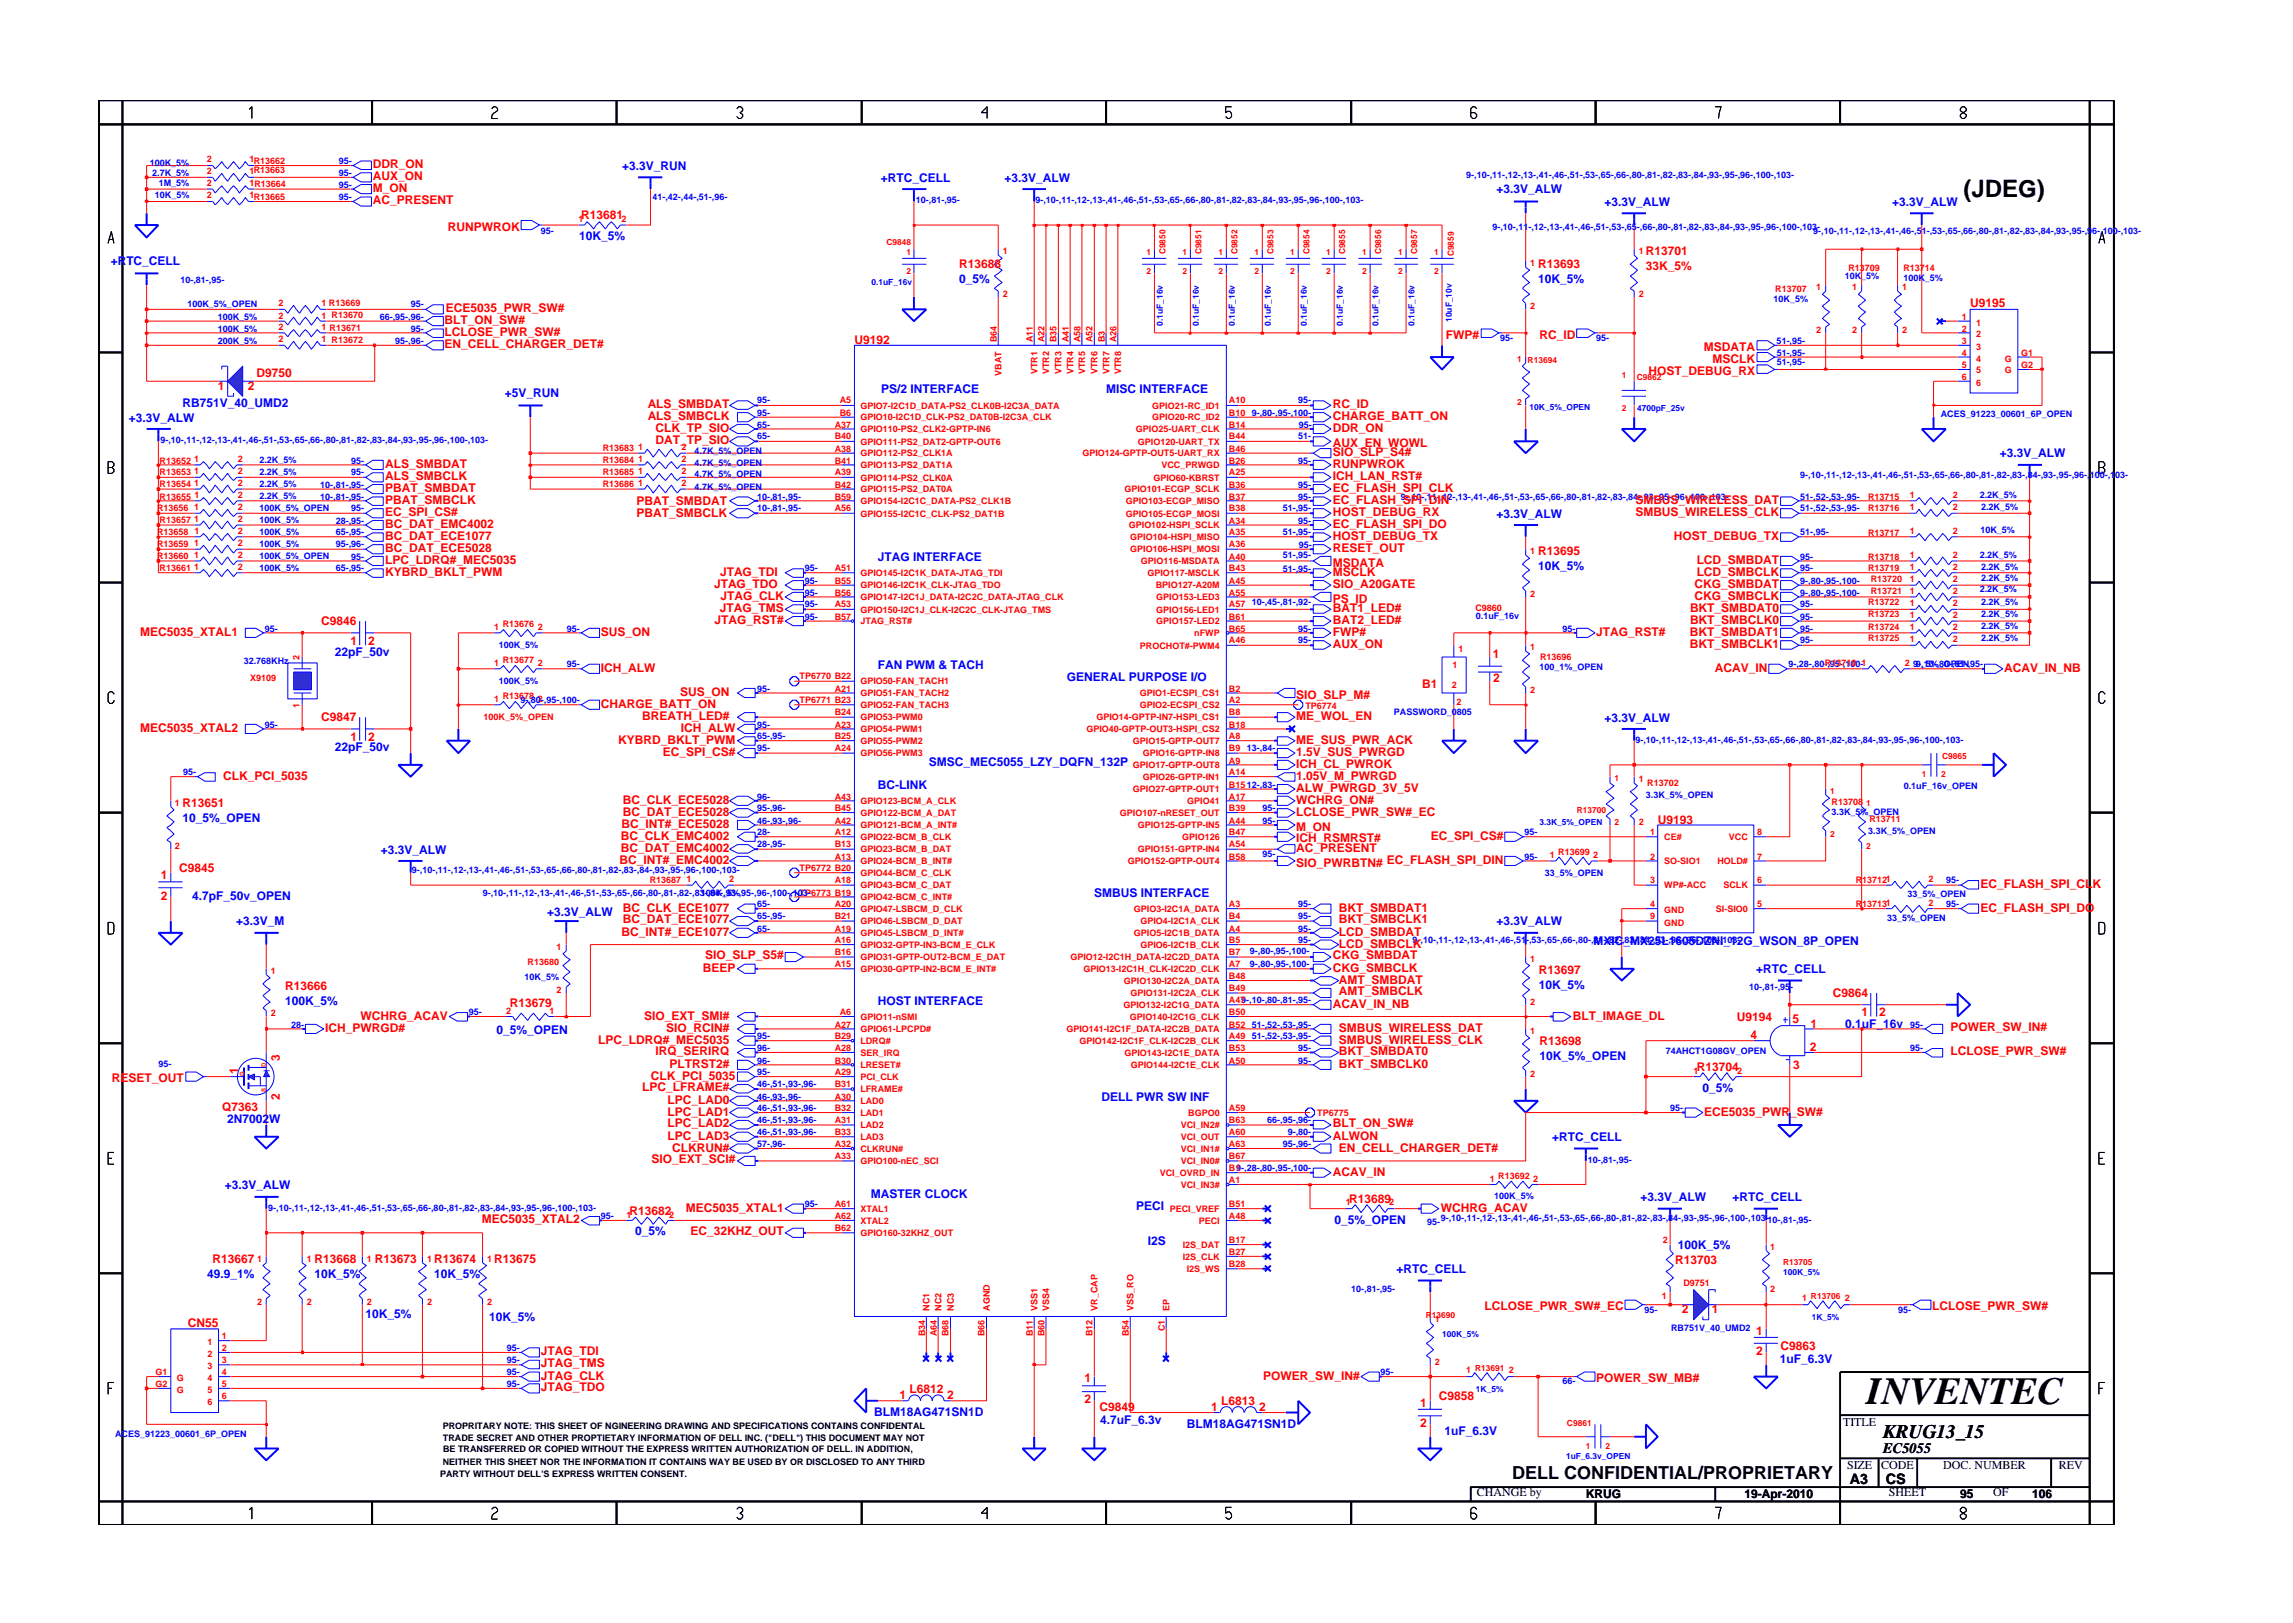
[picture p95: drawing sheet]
<svg xmlns="http://www.w3.org/2000/svg" width="297mm" height="210mm" viewBox="0 0 297 210" stroke-linecap="round" stroke-linejoin="round" font-family="sans-serif">
<defs><g id="words">
<text font-size="5" x="241.8" y="181.9">INVENTEC</text>
<text font-size="3.1" x="254.4" y="25.5">(JDEG)</text>
<text font-size="2.5" x="244" y="186.3">KRUG13_15</text>
<text font-size="2.3" x="195.9" y="191.6">DELL CONFIDENTIAL/PROPRIETARY</text>
<g font-size="1.9">
<text x="244" y="188.2">EC5055</text>
<text x="239.6" y="192.2">A3</text>
<text x="244.3" y="192.3">CS</text>
</g>
<g font-size="1.6" fill="#f00">
<text x="48.3" y="21.8">DDR_ON</text>
<text x="48.3" y="23.4">AUX_ON</text>
<text x="48.3" y="26.4">AC_PRESENT</text>
<text x="48.3" y="24.9">M_ON</text>
<text x="58" y="30">RUNPWROK</text>
<text x="75.3" y="28.4">R13681</text>
<text x="124.2" y="34.7">R13688</text>
<text x="199.2" y="34.7">R13693</text>
<text x="213.2" y="33">R13701</text>
<text x="213.2" y="35">33K_5%</text>
<text x="57.6" y="42">BLT_ON_SW#</text>
<text x="57.8" y="40.5">ECE5035_PWR_SW#</text>
<text x="255.2" y="39.8">U9195</text>
<text x="57.6" y="43.5">LCLOSE_PWR_SW#</text>
<text x="57.6" y="45.1">EN_CELL_CHARGER_DET#</text>
<text x="110.7" y="44.6">U9192</text>
<text x="187.3" y="43.9">FWP#</text>
<text x="199.4" y="43.9">RC_ID</text>
<text x="220.7" y="45.5">MSDATA</text>
<text x="221.8" y="47">MSCLK</text>
<text x="28.2" y="50.5">1</text>
<text x="32.1" y="50.5">2</text>
<text x="33.2" y="48.8">D9750</text>
<text x="83.9" y="52.8">ALS_SMBDAT</text>
<text x="172.7" y="52.8">RC_ID</text>
<text x="213.5" y="48.6">HOST_DEBUG_RX</text>
<text x="83.9" y="54.4">ALS_SMBCLK</text>
<text x="84.9" y="57.5">DAT_TP_SIO</text>
<text x="84.9" y="56">CLK_TP_SIO</text>
<text x="172.7" y="54.4">CHARGE_BATT_ON</text>
<text x="172.7" y="57.9">AUX_EN_WOWL</text>
<text x="172.7" y="59.1">SIO_SLP_S4#</text>
<text x="172.7" y="56">DDR_ON</text>
<text x="49.9" y="65.3">PBAT_SMBCLK</text>
<text x="49.9" y="63.8">PBAT_SMBDAT</text>
<text x="49.9" y="62.1">ALS_SMBCLK</text>
<text x="49.9" y="60.6">ALS_SMBDAT</text>
<text x="82.4" y="65.4">PBAT_SMBDAT</text>
<text x="172.7" y="60.6">RUNPWROK</text>
<text x="172.7" y="62.1">ICH_LAN_RST#</text>
<text x="172.7" y="63.8">EC_FLASH_SPI_CLK</text>
<text x="172.7" y="65.3">EC_FLASH_SPI_DIN</text>
<text x="211.8" y="65.3">SMBUS_WIRELESS_DAT</text>
<text x="49.9" y="71.5">BC_DAT_ECE5028</text>
<text x="49.9" y="69.9">BC_DAT_ECE1077</text>
<text x="49.9" y="68.4">BC_DAT_EMC4002</text>
<text x="49.9" y="66.8">EC_SPI_CS#</text>
<text x="82.4" y="67">PBAT_SMBCLK</text>
<text x="172.7" y="69.9">HOST_DEBUG_TX</text>
<text x="172.7" y="66.8">HOST_DEBUG_RX</text>
<text x="172.7" y="68.4">EC_FLASH_SPI_DO</text>
<text x="172.7" y="71.5">RESET_OUT</text>
<text x="199.2" y="71.9">R13695</text>
<text x="211.8" y="66.8">SMBUS_WIRELESS_CLK</text>
<text x="216.9" y="69.9">HOST_DEBUG_TX</text>
<text x="49.9" y="74.6">KYBRD_BKLT_PWM</text>
<text x="49.9" y="73.1">LPC_LDRQ#_MEC5035</text>
<text x="92.5" y="76.2">JTAG_TDO</text>
<text x="93.3" y="74.6">JTAG_TDI</text>
<text x="93.3" y="77.7">JTAG_CLK</text>
<text x="172.7" y="74.6">MSCLK</text>
<text x="172.7" y="76.2">SIO_A20GATE</text>
<text x="172.7" y="73.4">MSDATA</text>
<text x="219.5" y="76.2">CKG_SMBDAT</text>
<text x="219.5" y="77.7">CKG_SMBCLK</text>
<text x="219.8" y="73.1">LCD_SMBDAT</text>
<text x="219.8" y="74.6">LCD_SMBCLK</text>
<text x="18.2" y="82.4">MEC5035_XTAL1</text>
<text x="41.6" y="81">C9846</text>
<text x="45.4" y="83.6">1</text>
<text x="47.7" y="83.6">2</text>
<text x="77.8" y="82.4">SUS_ON</text>
<text x="92.6" y="80.9">JTAG_RST#</text>
<text x="93.3" y="79.2">JTAG_TMS</text>
<text x="172.7" y="83.9">AUX_ON</text>
<text x="172.7" y="78.1">PS_ID</text>
<text x="172.7" y="79.2">BAT1_LED#</text>
<text x="172.7" y="80.9">BAT2_LED#</text>
<text x="172.7" y="82.4">FWP#</text>
<text x="206.8" y="82.4">JTAG_RST#</text>
<text x="218.9" y="82.4">BKT_SMBDAT1</text>
<text x="218.9" y="83.9">BKT_SMBCLK1</text>
<text x="218.9" y="79.2">BKT_SMBDAT0</text>
<text x="218.9" y="80.9">BKT_SMBCLK0</text>
<text x="77.8" y="87">ICH_ALW</text>
<text x="184.2" y="89.1">B1</text>
<text x="193.4" y="85.2">1</text>
<text x="193.4" y="88.4">2</text>
<text x="222.1" y="87">ACAV_IN</text>
<text x="259.6" y="87">ACAV_IN_NB</text>
<text x="18.2" y="94.8">MEC5035_XTAL2</text>
<text x="41.6" y="93.4">C9847</text>
<text x="45.4" y="96">1</text>
<text x="47.7" y="96">2</text>
<text x="77.8" y="91.7">CHARGE_BATT_ON</text>
<text x="83.2" y="93.2">BREATH_LED#</text>
<text x="88.1" y="90.2">SUS_ON</text>
<text x="88.2" y="94.8">ICH_ALW</text>
<text x="167.9" y="93.2">ME_WOL_EN</text>
<text x="167.9" y="90.5">SIO_SLP_M#</text>
<text x="28.9" y="101">CLK_PCI_5035</text>
<text x="80.1" y="96.4">KYBRD_BKLT_PWM</text>
<text x="85.9" y="97.9">EC_SPI_CS#</text>
<text x="167.9" y="101">1.05V_M_PWRGD</text>
<text x="167.9" y="96.4">ME_SUS_PWR_ACK</text>
<text x="167.9" y="97.9">1.5V_SUS_PWRGD</text>
<text x="167.9" y="99.5">ICH_CL_PWROK</text>
<text x="23.7" y="104.5">R13651</text>
<text x="80.5" y="107.3">BC_INT#_ECE5028</text>
<text x="80.7" y="104.1">BC_CLK_ECE5028</text>
<text x="80.7" y="105.7">BC_DAT_ECE5028</text>
<text x="167.9" y="104.1">WCHRG_ON#</text>
<text x="167.9" y="102.6">ALW_PWRGD_3V_5V</text>
<text x="167.9" y="107.6">M_ON</text>
<text x="167.9" y="105.7">LCLOSE_PWR_SW#_EC</text>
<text x="214.7" y="106.7">U9193</text>
<text x="20.8" y="113.8">1</text>
<text x="23.2" y="113">C9845</text>
<text x="80.3" y="111.9">BC_INT#_EMC4002</text>
<text x="80.4" y="108.8">BC_CLK_EMC4002</text>
<text x="80.4" y="110.3">BC_DAT_EMC4002</text>
<text x="167.9" y="109.1">ICH_RSMRST#</text>
<text x="167.9" y="110.3">AC_PRESENT</text>
<text x="167.9" y="112.3">SIO_PWRBTN# EC_FLASH_SPI_DIN</text>
<text x="185.3" y="108.8">EC_SPI_CS#</text>
<text x="20.8" y="116.6">2</text>
<text x="80.7" y="119.6">BC_DAT_ECE1077</text>
<text x="80.7" y="118.1">BC_CLK_ECE1077</text>
<text x="173.4" y="119.6">BKT_SMBCLK1</text>
<text x="173.4" y="118.1">BKT_SMBDAT1</text>
<text x="256.6" y="115">EC_FLASH_SPI_CLK</text>
<text x="256.6" y="118.1">EC_FLASH_SPI_DO</text>
<text x="80.5" y="121.2">BC_INT#_ECE1077</text>
<text x="91" y="125.9">BEEP</text>
<text x="91.4" y="124.3">SIO_SLP_S5#</text>
<text x="172.7" y="124.3">CKG_SMBDAT</text>
<text x="172.7" y="125.9">CKG_SMBCLK</text>
<text x="173.4" y="121.2">LCD_SMBDAT</text>
<text x="173.4" y="122.8">LCD_SMBCLK</text>
<text x="36.9" y="128.3">R13666</text>
<text x="66.1" y="130.4">R13679</text>
<text x="172.7" y="130.6">ACAV_IN_NB</text>
<text x="173.4" y="127.4">AMT_SMBDAT</text>
<text x="173.4" y="128.9">AMT_SMBCLK</text>
<text x="199.3" y="126.2">R13697</text>
<text x="237.4" y="129.2">C9864</text>
<text x="241.2" y="131.7">1</text>
<text x="243.4" y="131.7">2</text>
<text x="36.3" y="137.4" transform="rotate(-90 36.3 137.4)">3</text>
<text x="42.1" y="133.7">ICH_PWRGD#</text>
<text x="46.7" y="132.1">WCHRG_ACAV</text>
<text x="77.5" y="135.2">LPC_LDRQ#_MEC5035</text>
<text x="83.5" y="132.1">SIO_EXT_SMI#</text>
<text x="84.9" y="136.7">IRQ_SERIRQ</text>
<text x="86.3" y="133.7">SIO_RCIN#</text>
<text x="173.4" y="136.7">BKT_SMBDAT0</text>
<text x="173.4" y="135.2">SMBUS_WIRELESS_CLK</text>
<text x="173.4" y="133.7">SMBUS_WIRELESS_DAT</text>
<text x="199.4" y="135.4">R13698</text>
<text x="203.7" y="132.1">BLT_IMAGE_DL</text>
<text x="225" y="132.3">U9194</text>
<text x="226.7" y="134.6">4</text>
<text x="232.2" y="132.5">5</text>
<text x="234.5" y="136.2">2</text>
<text x="234.6" y="133.1">1</text>
<text x="252.7" y="133.6">POWER_SW_IN#</text>
<text x="252.7" y="136.7">LCLOSE_PWR_SW#</text>
<text x="14.5" y="140.2">RESET_OUT</text>
<text x="28.8" y="143.9">Q7363</text>
<text x="30.8" y="139.1" transform="rotate(-90 30.8 139.1)">1</text>
<text x="36.3" y="142.4" transform="rotate(-90 36.3 142.4)">2</text>
<text x="83.2" y="141.4">LPC_LFRAME#</text>
<text x="84.3" y="139.9">CLK_PCI_5035</text>
<text x="86.5" y="143">LPC_LAD0</text>
<text x="86.7" y="138.3">PLTRST2#</text>
<text x="173.4" y="138.3">BKT_SMBCLK0</text>
<text x="219.8" y="138.7">R13704</text>
<text x="232.3" y="138.5">3</text>
<text x="86.5" y="147.7">LPC_LAD3</text>
<text x="86.5" y="144.5">LPC_LAD1</text>
<text x="86.5" y="146">LPC_LAD2</text>
<text x="87.1" y="149.2">CLKRUN#</text>
<text x="172.7" y="147.7">ALWON</text>
<text x="172.7" y="146">BLT_ON_SW#</text>
<text x="173.4" y="149.2">EN_CELL_CHARGER_DET#</text>
<text x="220.8" y="144.5">ECE5035_PWR_SW#</text>
<text x="84.4" y="150.7">SIO_EXT_SCI#</text>
<text x="172.7" y="152.3">ACAV_IN</text>
<text x="174.8" y="155.8">R13689</text>
<text x="62.4" y="158.5">MEC5035_XTAL2</text>
<text x="81.6" y="157.3">R13682</text>
<text x="88.9" y="157">MEC5035_XTAL1</text>
<text x="89.5" y="160">EC_32KHZ_OUT</text>
<text x="186.6" y="157">WCHRG_ACAV</text>
<text x="27.5" y="163.6">R13667</text>
<text x="40.8" y="163.6">R13668</text>
<text x="48.5" y="163.6">R13673</text>
<text x="56.2" y="163.6">R13674</text>
<text x="64" y="163.6">R13675</text>
<text x="217" y="163.7">R13703</text>
<text x="24.3" y="171.9">CN55</text>
<text x="192.3" y="169.8">LCLOSE_PWR_SW#_EC</text>
<text x="217.9" y="170.2">2</text>
<text x="221.8" y="170.2">1</text>
<text x="227.5" y="172.9">1</text>
<text x="250.3" y="169.8">LCLOSE_PWR_SW#</text>
<text x="70" y="175.6">JTAG_TDI</text>
<text x="70" y="177.1">JTAG_TMS</text>
<text x="70" y="178.7">JTAG_CLK</text>
<text x="140.5" y="179.1">1</text>
<text x="163.6" y="178.7">POWER_SW_IN#</text>
<text x="206.8" y="179.1">POWER_SW_MB#</text>
<text x="227.5" y="175.6">2</text>
<text x="230.7" y="174.9">C9863</text>
<text x="70" y="180.3">JTAG_TDO</text>
<text x="116.5" y="181.2">1</text>
<text x="117.8" y="180.5">L6812</text>
<text x="122.7" y="181.2">2</text>
<text x="140.5" y="181.8">2</text>
<text x="142.4" y="182.9">C9849</text>
<text x="156.9" y="182.8">1</text>
<text x="158.2" y="182.1">L6813</text>
<text x="163.1" y="182.8">2</text>
<text x="184" y="182.2">1</text>
<text x="184" y="184.9">2</text>
<text x="186.4" y="181.4">C9858</text>
</g>
<g font-size="1.6" fill="#00f">
<text x="80.6" y="22">+3.3V_RUN</text>
<text x="114.1" y="23.5">+RTC_CELL</text>
<text x="130.1" y="23.5">+3.3V_ALW</text>
<text x="193.9" y="25.1">+3.3V_ALW</text>
<text x="207.8" y="26.7">+3.3V_ALW</text>
<text x="245.1" y="26.7">+3.3V_ALW</text>
<text x="14.3" y="34.4">+RTC_CELL</text>
<text x="75" y="31.1">10K_5%</text>
<text x="124.2" y="36.6">0_5%</text>
<text x="199.2" y="36.6">10K_5%</text>
<text x="23.7" y="52.8">RB751V_40_UMD2</text>
<text x="65.4" y="51.5">+5V_RUN</text>
<text x="114.2" y="50.9">PS/2 INTERFACE</text>
<text x="143.3" y="50.9">MISC INTERFACE</text>
<text x="16.7" y="54.6">+3.3V_ALW</text>
<text x="259.1" y="59.3">+3.3V_ALW</text>
<text x="193.9" y="67.1">+3.3V_ALW</text>
<text x="113.7" y="72.7">JTAG INTERFACE</text>
<text x="199.2" y="73.9">10K_5%</text>
<text x="43.4" y="84.9">22pF_50v</text>
<text x="113.7" y="86.6">FAN PWM &amp; TACH</text>
<text x="138.2" y="88.3">GENERAL PURPOSE I/O</text>
<text x="207.8" y="93.5">+3.3V_ALW</text>
<text x="43.4" y="97.3">22pF_50v</text>
<text x="120.3" y="99.3">SMSC_MEC5055_LZY_DQFN_132P</text>
<text x="23.7" y="106.5">10_5%_OPEN</text>
<text x="113.7" y="102.2">BC-LINK</text>
<text x="49.4" y="110.6">+3.3V_ALW</text>
<text x="24.9" y="116.6">4.7pF_50v_OPEN</text>
<text x="30.6" y="119.9">+3.3V_M</text>
<text x="70.9" y="118.7">+3.3V_ALW</text>
<text x="141.8" y="116.2">SMBUS INTERFACE</text>
<text x="193.9" y="119.9">+3.3V_ALW</text>
<text x="206.4" y="122.4">MXIC_MX25L1605DZNI_12G_WSON_8P_OPEN</text>
<text x="36.9" y="130.2">100K_5%</text>
<text x="113.7" y="130.2">HOST INTERFACE</text>
<text x="199.3" y="128.1">10K_5%</text>
<text x="227.5" y="126.1">+RTC_CELL</text>
<text x="64.3" y="134">0_5%_OPEN</text>
<text x="199.4" y="137.4">10K_5%_OPEN</text>
<text x="239" y="133.1">0.1uF_16v</text>
<text x="142.7" y="142.6">DELL PWR SW INF</text>
<text x="220.5" y="141.4">0_5%</text>
<text x="29.4" y="145.5">2N7002W</text>
<text x="201.1" y="147.8">+RTC_CELL</text>
<text x="29.1" y="154">+3.3V_ALW</text>
<text x="112.8" y="155.2">MASTER CLOCK</text>
<text x="212.5" y="155.6">+3.3V_ALW</text>
<text x="224.4" y="155.6">+RTC_CELL</text>
<text x="82.3" y="160">0_5%</text>
<text x="147.2" y="156.7">PECI</text>
<text x="148.7" y="161.2">I2S</text>
<text x="172.9" y="158.5">0_5%_OPEN</text>
<text x="217.3" y="161.9">100K_5%</text>
<text x="26.8" y="165.6">49.9_1%</text>
<text x="40.8" y="165.6">10K_5%</text>
<text x="56.2" y="165.6">10K_5%</text>
<text x="180.9" y="164.9">+RTC_CELL</text>
<text x="47.4" y="170.7">10K_5%</text>
<text x="63.4" y="171.1">10K_5%</text>
<text x="230.6" y="176.6">1uF_6.3V</text>
<text x="113.3" y="183.4">BLM18AG471SN1D</text>
<text x="142.5" y="184.5">4.7uF_6.3v</text>
<text x="153.7" y="184.9">BLM18AG471SN1D</text>
<text x="187.1" y="185.9">1uF_6.3V</text>
</g>
<g font-size="1.6">
<text x="238.8" y="184.8">TITLE</text>
<text x="239.3" y="190.4">SIZE</text>
<text x="243.7" y="190.4">CODE</text>
<text x="251.7" y="190.4">DOC. NUMBER</text>
<text x="266.7" y="190.4">REV</text>
<text x="191.3" y="193.8">CHANGE by</text>
<text x="205.4" y="194.1">KRUG</text>
<text x="226" y="194.1">19-Apr-2010</text>
<text x="244.7" y="193.8">SHEET</text>
<text x="253.9" y="194.1">95</text>
<text x="258.2" y="193.8">OF</text>
<text x="263.3" y="194.1">106</text>
</g>
<g font-size="1.2" fill="#00f">
<text x="19.4" y="21.4">100K_5%</text>
<text x="19.7" y="22.8">2.7K_5%</text>
<text x="43.9" y="21.2">95-</text>
<text x="43.9" y="22.8">95-</text>
<text x="189.9" y="23.1">9-,10-,11-,12-,13-,41-,46-,51-,53-,65-,66-,80-,81-,82-,83-,84-,93-,95-,96-,100-,103-</text>
<text x="20.1" y="25.6">10K_5%</text>
<text x="20.6" y="24.1">1M_5%</text>
<text x="43.9" y="24.3">95-</text>
<text x="43.9" y="25.9">95-</text>
<text x="84.5" y="25.9">41-,42-,44-,51-,96-</text>
<text x="118.6" y="26.4">10-,81-,95-</text>
<text x="134.1" y="26.4">9-,10-,11-,12-,13-,41-,46-,51-,53-,65-,66-,80-,81-,82-,83-,84-,93-,95-,96-,100-,103-</text>
<text x="193.3" y="29.8">9-,10-,11-,12-,13-,41-,46-,51-,53-,65-,66-,80-,81-,82-,83-,84-,93-,95-,96-,100-,103-</text>
<text x="70" y="30.3">95-</text>
<text x="234.9" y="30.3">9-,10-,11-,12-,13-,41-,46-,51-,53-,65-,66-,80-,81-,82-,83-,84-,93-,95-,96-,100-,103-</text>
<text x="23.4" y="36.6">10-,81-,95-</text>
<text x="24.3" y="39.7">100K_5%_OPEN</text>
<text x="28.2" y="41.4">100K_5%</text>
<text x="49.2" y="41.4">66-,95-,96-</text>
<text x="53.2" y="39.8">95-</text>
<text x="229.7" y="39.1">10K_5%</text>
<text x="239" y="36.2">10K_5%</text>
<text x="246.6" y="36.4">100K_5%</text>
<text x="28.2" y="43">100K_5%</text>
<text x="28.2" y="44.6">200K_5%</text>
<text x="51.2" y="44.6">95-,96-</text>
<text x="53.2" y="43">95-</text>
<text x="194.3" y="44.2">95-</text>
<text x="206.8" y="44.2">95-</text>
<text x="230.2" y="44.6">51-,95-</text>
<text x="230.2" y="46.1">51-,95-</text>
<text x="230.2" y="47.3">51-,95-</text>
<text x="98.1" y="53.9">95-</text>
<text x="98.1" y="52.3">95-</text>
<text x="162.2" y="53.9">9-,80-,95-,100-</text>
<text x="168.2" y="52.3">95-</text>
<text x="251.4" y="54">ACES_91223_00601_6P_OPEN</text>
<text x="20.8" y="57.4">9-,10-,11-,12-,13-,41-,46-,51-,53-,65-,66-,80-,81-,82-,83-,84-,93-,95-,96-,100-,103-</text>
<text x="33.6" y="60">2.2K_5%</text>
<text x="90" y="58.8">4.7K_5%_OPEN</text>
<text x="98.1" y="56.9">65-</text>
<text x="98.1" y="55.4">65-</text>
<text x="168.2" y="56.9">51-</text>
<text x="168.3" y="55.5">95-</text>
<text x="33.6" y="61.5">2.2K_5%</text>
<text x="33.6" y="63.1">2.2K_5%</text>
<text x="33.6" y="64.6">2.2K_5%</text>
<text x="41.5" y="63.2">10-,81-,95-</text>
<text x="41.5" y="64.7">10-,81-,95-</text>
<text x="45.5" y="60.1">95-</text>
<text x="45.5" y="61.6">95-</text>
<text x="90" y="61.8">4.7K_5%_OPEN</text>
<text x="90" y="60.3">4.7K_5%_OPEN</text>
<text x="90" y="63.4">4.7K_5%_OPEN</text>
<text x="98.1" y="64.7">10-,81-,95-</text>
<text x="168.2" y="64.7">95-</text>
<text x="168.2" y="60.1">95-</text>
<text x="168.2" y="63.2">95-</text>
<text x="181.5" y="64.7">9-,10-,11-,12-,13-,41-,46-,51-,53-,65-,66-,80-,81-,82-,83-,84-,93-,95-,96-,100-,103-</text>
<text x="233.2" y="64.7">51-,52-,53-,95-</text>
<text x="233.2" y="61.9">9-,10-,11-,12-,13-,41-,46-,51-,53-,65-,66-,80-,81-,82-,83-,84-,93-,95-,96-,100-,103-</text>
<text x="256.5" y="64.5">2.2K_5%</text>
<text x="33.6" y="66.2">100K_5%_OPEN</text>
<text x="33.6" y="70.9">100K_5%</text>
<text x="33.6" y="69.3">100K_5%</text>
<text x="33.6" y="67.8">100K_5%</text>
<text x="43.5" y="69.4">65-,95-</text>
<text x="43.5" y="70.9">95-,96-</text>
<text x="43.5" y="67.8">28-,95-</text>
<text x="45.5" y="66.2">95-</text>
<text x="98.1" y="66.2">10-,81-,95-</text>
<text x="166.2" y="66.2">51-,95-</text>
<text x="166.2" y="69.4">51-,95-</text>
<text x="168.2" y="67.8">95-</text>
<text x="168.3" y="71">95-</text>
<text x="233.2" y="69.4">51-,95-</text>
<text x="233.2" y="66.2">51-,52-,53-,95-</text>
<text x="256.5" y="69">10K_5%</text>
<text x="256.6" y="66.1">2.2K_5%</text>
<text x="33.6" y="72.4">100K_5%_OPEN</text>
<text x="33.6" y="73.9">100K_5%</text>
<text x="43.5" y="74">65-,95-</text>
<text x="45.5" y="72.5">95-</text>
<text x="104.3" y="75.6">95-</text>
<text x="104.3" y="74">95-</text>
<text x="104.3" y="77.2">95-</text>
<text x="166.2" y="74.1">51-,95-</text>
<text x="166.2" y="72.3">51-,95-</text>
<text x="233.2" y="74">95-</text>
<text x="233.2" y="75.6">9-,80-,95-,100-</text>
<text x="233.2" y="72.5">95-</text>
<text x="233.2" y="77.2">9-,80-,95-,100-</text>
<text x="256.5" y="72.3">2.2K_5%</text>
<text x="256.5" y="76.7">2.2K_5%</text>
<text x="256.6" y="75.2">2.2K_5%</text>
<text x="256.6" y="73.9">2.2K_5%</text>
<text x="34.3" y="81.8">95-</text>
<text x="64.6" y="83.9">100K_5%</text>
<text x="73.4" y="81.8">95-</text>
<text x="104.3" y="80.3">95-</text>
<text x="104.3" y="78.7">95-</text>
<text x="162.2" y="78.3">10-,45-,81-,92-</text>
<text x="168.2" y="81.8">95-</text>
<text x="168.2" y="83.3">95-</text>
<text x="191.2" y="80.2">0.1uF_16v</text>
<text x="202.4" y="81.8">95-</text>
<text x="233.2" y="81.8">95-</text>
<text x="233.2" y="83.3">95-</text>
<text x="233.2" y="78.7">95-</text>
<text x="233.2" y="80.3">95-</text>
<text x="256.6" y="81.5">2.2K_5%</text>
<text x="256.6" y="80">2.2K_5%</text>
<text x="256.6" y="83.1">2.2K_5%</text>
<text x="256.6" y="78.4">2.2K_5%</text>
<text x="31.6" y="86">32.768KHz</text>
<text x="64.6" y="88.6">100K_5%</text>
<text x="73.4" y="86.5">95-</text>
<text x="98.1" y="89.6">95-</text>
<text x="199.4" y="86.8">100_1%_OPEN</text>
<text x="231.7" y="86.5">9-,28-,80-,95-,100-1</text>
<text x="247.8" y="86.5">9-,10-,80-,81-,95-</text>
<text x="248.2" y="86.4">0_5%_OPEN</text>
<text x="34.3" y="94.3">95-</text>
<text x="67.4" y="91.1">9-,80-,95-,100-</text>
<text x="98.1" y="94.3">95-</text>
<text x="98.1" y="95.8">65-,95-</text>
<text x="180.6" y="92.7">PASSWORD_0805</text>
<text x="23.7" y="100.4">95-</text>
<text x="98.1" y="97.3">95-</text>
<text x="161.5" y="97.3">13-,84-</text>
<text x="211.9" y="96.3">9-,10-,11-,12-,13-,41-,46-,51-,53-,65-,66-,80-,81-,82-,83-,84-,93-,95-,96-,100-,103-</text>
<text x="98.1" y="103.6">96-</text>
<text x="98.1" y="106.7">46-,93-,96-</text>
<text x="98.1" y="105.1">95-,96-</text>
<text x="163.5" y="105.1">95-</text>
<text x="163.5" y="106.7">95-</text>
<text x="213.2" y="103.4">3.3K_5%_OPEN</text>
<text x="237.3" y="105.5">3.3K_5%_OPEN</text>
<text x="246.6" y="102.2">0.1uF_16v_OPEN</text>
<text x="53.4" y="113.1">9-,10-,11-,12-,13-,41-,46-,51-,53-,65-,66-,80-,81-,82-,83-,84-,93-,95-,96-,100-,103-</text>
<text x="98.1" y="109.8">28-,95-</text>
<text x="98.1" y="108.2">28-</text>
<text x="163.5" y="111">95-</text>
<text x="197.5" y="108.2">95-</text>
<text x="197.5" y="111.4">95-</text>
<text x="200.1" y="113.5">33_5%_OPEN</text>
<text x="242" y="108.1">3.3K_5%_OPEN</text>
<text x="62.5" y="116">9-,10-,11-,12-,13-,41-,46-,51-,53-,65-,66-,80-,81-,82-,83-,84-,93-,95-,96-,100-,103-</text>
<text x="90.8" y="116">100K_5%</text>
<text x="98.1" y="119.1">65-,95-</text>
<text x="98.1" y="117.5">65-</text>
<text x="168.2" y="119.1">95-</text>
<text x="168.2" y="117.5">95-</text>
<text x="244.5" y="119.3">33_5%_OPEN</text>
<text x="247.1" y="116.2">33_5%_OPEN</text>
<text x="252.1" y="114.4">95-</text>
<text x="252.1" y="117.5">95-</text>
<text x="98.1" y="120.7">65-</text>
<text x="161.9" y="125.3">9-,80-,95-,100-</text>
<text x="161.9" y="123.6">9-,80-,95-,100-</text>
<text x="168.2" y="122.2">95-</text>
<text x="168.2" y="120.7">95-</text>
<text x="183" y="122.2">9-,10-,11-,12-,13-,41-,46-,51-,53-,65-,66-,80-,81-,82-,83-,84-,93-,95-,96-,100-,103-</text>
<text x="60.7" y="131.5">95-</text>
<text x="67.9" y="126.9">10K_5%</text>
<text x="160.8" y="130">9-,10-,80-,81-,95-</text>
<text x="226.6" y="128.3">10-,81-,95-</text>
<text x="37.7" y="133.1">28-</text>
<text x="98.1" y="134.6">95-</text>
<text x="98.1" y="136.2">96-</text>
<text x="98.1" y="137.8">96-</text>
<text x="162.2" y="133.1">51-,52-,53-,95-</text>
<text x="162.2" y="134.6">51-,52-,53-,95-</text>
<text x="168.2" y="137.8">95-</text>
<text x="168.2" y="136.2">95-</text>
<text x="215.8" y="136.5">74AHCT1G08GV_OPEN</text>
<text x="247.4" y="136.2">95-</text>
<text x="247.4" y="133.1">95-</text>
<text x="20.5" y="138.2">95-</text>
<text x="98.1" y="139.3">95-</text>
<text x="98.1" y="142.4">46-,93-,96-</text>
<text x="98.1" y="144">46-,51-,93-,96-</text>
<text x="98.1" y="140.8">46-,51-,93-,96-</text>
<text x="216.4" y="144">95-</text>
<text x="98.1" y="148.6">57-,96-</text>
<text x="98.1" y="145.5">46-,51-,93-,96-</text>
<text x="98.1" y="147.1">46-,51-,93-,96-</text>
<text x="164.2" y="145.5">66-,95-,96-</text>
<text x="166.2" y="148.6">95-,96-</text>
<text x="166.8" y="147.1">9-,80-</text>
<text x="160.2" y="151.8">9-,28-,80-,95-,100-</text>
<text x="193.6" y="155.4">100K_5%</text>
<text x="205.7" y="150.7">10-,81-,95-</text>
<text x="34.7" y="156.8">9-,10-,11-,12-,13-,41-,46-,51-,53-,65-,66-,80-,81-,82-,83-,84-,93-,95-,96-,100-,103-</text>
<text x="77.8" y="157.9">95-</text>
<text x="104.3" y="156.4">95-</text>
<text x="184.9" y="158.7">95-</text>
<text x="186.6" y="158.2">9-,10-,11-,12-,13-,41-,46-,51-,53-,65-,66-,80-,81-,82-,83-,84-,93-,95-,96-,100-,103-</text>
<text x="229" y="158.4">10-,81-,95-</text>
<text x="175" y="167.3">10-,81-,95-</text>
<text x="213" y="170">95-</text>
<text x="216.5" y="172.4">RB751V_40_UMD2</text>
<text x="245.9" y="170">95-</text>
<text x="65.7" y="178.2">95-</text>
<text x="65.7" y="179.7">95-</text>
<text x="65.7" y="175">95-</text>
<text x="65.7" y="176.6">95-</text>
<text x="178.8" y="178.2">95-</text>
<text x="202.4" y="179.4">66-</text>
<text x="14.9" y="186.2">ACES_91223_00601_6P_OPEN</text>
</g>
<g font-size="1.2" fill="#f00">
<text x="26.8" y="21">2</text>
<text x="26.8" y="22.5">2</text>
<text x="32.3" y="21">1R13662</text>
<text x="32.3" y="22.5">1R13663</text>
<text x="26.8" y="25.7">2</text>
<text x="26.8" y="24.2">2</text>
<text x="32.3" y="25.7">1R13665</text>
<text x="32.3" y="24.2">1R13664</text>
<text x="75" y="28.8">1</text>
<text x="80.5" y="28.8">2</text>
<text x="129.9" y="33">1</text>
<text x="198.2" y="34.5">1</text>
<text x="212.3" y="33">1</text>
<text x="239.4" y="35.1">R13709</text>
<text x="246.6" y="35.2">R13714</text>
<text x="36.1" y="39.7">2</text>
<text x="36.1" y="41.3">2</text>
<text x="41.6" y="39.7">1 R13669</text>
<text x="41.6" y="41.3">1 R13670</text>
<text x="129.9" y="38.5">2</text>
<text x="198.2" y="40.1">2</text>
<text x="212.3" y="38.5">2</text>
<text x="230" y="37.8">R13707</text>
<text x="235.3" y="37.6">1</text>
<text x="239.9" y="37.6">1</text>
<text x="246.4" y="37.6">1</text>
<text x="254.1" y="41.4">1</text>
<text x="36.1" y="42.8">2</text>
<text x="36.1" y="44.3">2</text>
<text x="41.6" y="44.3">1 R13672</text>
<text x="41.6" y="42.8">1 R13671</text>
<text x="129.1" y="44.3" transform="rotate(-90 129.1 44.3)">B64</text>
<text x="133.8" y="44.3" transform="rotate(-90 133.8 44.3)">A11</text>
<text x="135.3" y="44.3" transform="rotate(-90 135.3 44.3)">A22</text>
<text x="136.8" y="44.3" transform="rotate(-90 136.8 44.3)">B35</text>
<text x="138.5" y="44.3" transform="rotate(-90 138.5 44.3)">A41</text>
<text x="140" y="44.3" transform="rotate(-90 140 44.3)">A58</text>
<text x="141.5" y="44.3" transform="rotate(-90 141.5 44.3)">A52</text>
<text x="143.1" y="44.3" transform="rotate(-90 143.1 44.3)">B3</text>
<text x="144.6" y="44.3" transform="rotate(-90 144.6 44.3)">A26</text>
<text x="235.3" y="43.1">2</text>
<text x="239.9" y="43.1">2</text>
<text x="246.4" y="43.1">2</text>
<text x="254.1" y="43">2</text>
<text x="254.1" y="44.6">3</text>
<text x="254.1" y="46.1">4</text>
<text x="254.1" y="47.6">5</text>
<text x="256" y="42.2">1</text>
<text x="256" y="43.7">2</text>
<text x="256" y="45.3">3</text>
<text x="256" y="46.8">4</text>
<text x="259.7" y="46.8">G</text>
<text x="261.8" y="47.6">G2</text>
<text x="261.8" y="46.1">G1</text>
<text x="108.8" y="53.9">B6</text>
<text x="108.8" y="52.3">A5</text>
<text x="111.4" y="52.9">GPIO7-I2C1D_DATA-PS2_CLK0B-I2C3A_DATA</text>
<text x="129.7" y="48.7" transform="rotate(-90 129.7 48.7)">VBAT</text>
<text x="134.4" y="48.5" transform="rotate(-90 134.4 48.5)">VTR1</text>
<text x="135.9" y="48.5" transform="rotate(-90 135.9 48.5)">VTR2</text>
<text x="137.5" y="48.5" transform="rotate(-90 137.5 48.5)">VTR3</text>
<text x="139.1" y="48.5" transform="rotate(-90 139.1 48.5)">VTR4</text>
<text x="140.6" y="48.5" transform="rotate(-90 140.6 48.5)">VTR5</text>
<text x="142.2" y="48.5" transform="rotate(-90 142.2 48.5)">VTR6</text>
<text x="143.7" y="48.5" transform="rotate(-90 143.7 48.5)">VTR7</text>
<text x="145.2" y="48.5" transform="rotate(-90 145.2 48.5)">VTR8</text>
<text x="149.3" y="52.9">GPIO21-RC_ID1</text>
<text x="159.2" y="53.9">B10</text>
<text x="159.2" y="52.3">A10</text>
<text x="254.1" y="49.2">6</text>
<text x="256" y="48.4">5</text>
<text x="256" y="50">6</text>
<text x="259.7" y="48.4">G</text>
<text x="25.2" y="59.9">1</text>
<text x="30.8" y="59.9">2</text>
<text x="78.1" y="58.4">R13683</text>
<text x="78.1" y="60">R13684</text>
<text x="82.7" y="58.3">1</text>
<text x="82.7" y="59.9">1</text>
<text x="88.3" y="58.3">2</text>
<text x="88.3" y="59.9">2</text>
<text x="108.1" y="55.4">A37</text>
<text x="108.1" y="56.9">B40</text>
<text x="108.1" y="58.5">A38</text>
<text x="111.4" y="54.5">GPIO10-I2C1D_CLK-PS2_DAT0B-I2C3A_CLK</text>
<text x="111.4" y="56">GPIO110-PS2_CLK2-GPTP-IN6</text>
<text x="111.4" y="57.6">GPIO111-PS2_DAT2-GPTP-OUT6</text>
<text x="111.4" y="59.1">GPIO112-PS2_CLK1A</text>
<text x="140.2" y="59.1">GPIO124-GPTP-OUT5-UART_RX</text>
<text x="147.1" y="56">GPIO25-UART_CLK</text>
<text x="147.4" y="57.6">GPIO120-UART_TX</text>
<text x="149.3" y="54.5">GPIO20-RC_ID2</text>
<text x="159.2" y="58.5">B46</text>
<text x="159.2" y="56.9">B44</text>
<text x="159.2" y="55.4">B14</text>
<text x="20.7" y="61.6">R13653</text>
<text x="20.7" y="60.1">R13652</text>
<text x="20.7" y="63.1">R13654</text>
<text x="20.7" y="64.7">R13655</text>
<text x="25.2" y="61.4">1</text>
<text x="25.2" y="62.9">1</text>
<text x="25.2" y="64.5">1</text>
<text x="30.8" y="61.4">2</text>
<text x="30.8" y="62.9">2</text>
<text x="30.8" y="64.5">2</text>
<text x="78.1" y="63.1">R13686</text>
<text x="78.1" y="61.5">R13685</text>
<text x="82.7" y="61.4">1</text>
<text x="82.7" y="62.9">1</text>
<text x="88.3" y="61.4">2</text>
<text x="88.3" y="62.9">2</text>
<text x="108.1" y="64.7">B59</text>
<text x="108.1" y="60.1">B41</text>
<text x="108.1" y="61.6">A39</text>
<text x="108.1" y="63.2">B42</text>
<text x="111.4" y="60.6">GPIO113-PS2_DAT1A</text>
<text x="111.4" y="62.3">GPIO114-PS2_CLK0A</text>
<text x="111.4" y="65.3">GPIO154-I2C1C_DATA-PS2_CLK1B</text>
<text x="111.4" y="63.8">GPIO115-PS2_DAT0A</text>
<text x="145.6" y="63.8">GPIO101-ECGP_SCLK</text>
<text x="145.8" y="65.3">GPIO103-ECGP_MISO</text>
<text x="149.4" y="62.3">GPIO60-KBRST</text>
<text x="150.4" y="60.6">VCC_PRWGD</text>
<text x="159.2" y="63.2">B36</text>
<text x="159.2" y="61.6">A25</text>
<text x="159.2" y="60.1">B26</text>
<text x="159.2" y="64.7">B37</text>
<text x="242" y="64.8">R13715</text>
<text x="247.4" y="64.5">1</text>
<text x="253" y="64.5">2</text>
<text x="20.3" y="70.9">R13659</text>
<text x="20.3" y="69.4">R13658</text>
<text x="20.3" y="66.2">R13656</text>
<text x="20.7" y="67.8">R13657</text>
<text x="25.2" y="70.7">1</text>
<text x="25.2" y="67.7">1</text>
<text x="25.2" y="66.1">1</text>
<text x="25.2" y="69.2">1</text>
<text x="30.8" y="70.7">2</text>
<text x="30.8" y="66.1">2</text>
<text x="30.8" y="67.7">2</text>
<text x="30.8" y="69.2">2</text>
<text x="108.1" y="66.2">A56</text>
<text x="111.4" y="66.9">GPIO155-I2C1C_CLK-PS2_DAT1B</text>
<text x="145.8" y="66.9">GPIO105-ECGP_MOSI</text>
<text x="146.2" y="68.4">GPIO102-HSPI_SCLK</text>
<text x="146.4" y="71.6">GPIO106-HSPI_MOSI</text>
<text x="146.4" y="70">GPIO104-HSPI_MISO</text>
<text x="159.2" y="67.8">A34</text>
<text x="159.2" y="70.9">A36</text>
<text x="159.2" y="69.4">A35</text>
<text x="159.2" y="66.2">B38</text>
<text x="198.2" y="71.7">1</text>
<text x="242" y="69.5">R13717</text>
<text x="242" y="66.2">R13716</text>
<text x="247.4" y="69.2">1</text>
<text x="247.4" y="66.1">1</text>
<text x="253" y="69.2">2</text>
<text x="253" y="66.1">2</text>
<text x="20.3" y="72.4">R13660</text>
<text x="20.7" y="74">R13661</text>
<text x="25.2" y="72.3">1</text>
<text x="25.2" y="73.9">1</text>
<text x="30.8" y="72.3">2</text>
<text x="30.8" y="73.9">2</text>
<text x="108.1" y="74">A51</text>
<text x="108.1" y="75.6">B55</text>
<text x="108.1" y="77.2">B56</text>
<text x="111.4" y="74.6">GPIO145-I2C1K_DATA-JTAG_TDI</text>
<text x="111.4" y="76.2">GPIO146-I2C1K_CLK-JTAG_TDO</text>
<text x="111.4" y="77.8">GPIO147-I2C1J_DATA-I2C2C_DATA-JTAG_CLK</text>
<text x="147.8" y="73.1">GPIO116-MSDATA</text>
<text x="148.6" y="74.6">GPIO117-MSCLK</text>
<text x="149.7" y="76.2">BPIO127-A20M</text>
<text x="149.8" y="77.8">GPIO153-LED3</text>
<text x="159.2" y="75.6">A45</text>
<text x="159.2" y="77.2">A55</text>
<text x="159.2" y="72.5">A40</text>
<text x="159.2" y="74">B43</text>
<text x="198.2" y="77.3">2</text>
<text x="242" y="72.6">R13718</text>
<text x="242" y="73.9">R13719</text>
<text x="242.3" y="76.9">R13721</text>
<text x="242.3" y="75.4">R13720</text>
<text x="247.4" y="72.3">1</text>
<text x="247.4" y="77">1</text>
<text x="247.4" y="75.4">1</text>
<text x="247.4" y="73.9">1</text>
<text x="253" y="72.3">2</text>
<text x="253" y="77">2</text>
<text x="253" y="75.4">2</text>
<text x="253" y="73.9">2</text>
<text x="64" y="81.6">1</text>
<text x="65.1" y="81.2">R13676</text>
<text x="69.7" y="81.6">2</text>
<text x="108.1" y="80.3">B57</text>
<text x="108.1" y="78.7">A53</text>
<text x="111.4" y="80.9">JTAG_RST#</text>
<text x="111.4" y="79.4">GPIO150-I2C1J_CLK-I2C2C_CLK-JTAG_TMS</text>
<text x="149.8" y="80.9">GPIO157-LED2</text>
<text x="149.8" y="79.4">GPIO156-LED1</text>
<text x="154.7" y="82.4">nFWP</text>
<text x="159.2" y="83.3">A46</text>
<text x="159.2" y="81.8">B65</text>
<text x="159.2" y="78.7">A57</text>
<text x="159.2" y="80.3">B61</text>
<text x="191.1" y="79.2">C9860</text>
<text x="242" y="83.1">R13725</text>
<text x="242" y="78.4">R13722</text>
<text x="242" y="81.6">R13724</text>
<text x="242" y="80">R13723</text>
<text x="247.4" y="83.2">1</text>
<text x="247.4" y="81.6">1</text>
<text x="247.4" y="80">1</text>
<text x="247.4" y="78.5">1</text>
<text x="253" y="83.2">2</text>
<text x="253" y="80">2</text>
<text x="253" y="78.5">2</text>
<text x="253" y="81.6">2</text>
<text x="32.4" y="88.2">X9109</text>
<text x="38.8" y="85.5" transform="rotate(-90 38.8 85.5)">2</text>
<text x="64" y="86.3">1</text>
<text x="65.1" y="85.9">R13677</text>
<text x="69.7" y="86.3">2</text>
<text x="103.6" y="88">TP6770 B22</text>
<text x="108.1" y="89.6">A21</text>
<text x="111.4" y="88.7">GPIO50-FAN_TACH1</text>
<text x="147.7" y="84">PROCHOT#-PWM4</text>
<text x="159.2" y="89.6">B2</text>
<text x="188.1" y="89.1">2</text>
<text x="188.2" y="86.6">1</text>
<text x="188.9" y="84.4">1</text>
<text x="198.2" y="84.2">1</text>
<text x="198.2" y="89.8">2</text>
<text x="199.5" y="85.5">R13696</text>
<text x="236.4" y="86.2">R13710</text>
<text x="246.8" y="86.3">2</text>
<text x="38.8" y="91.7" transform="rotate(-90 38.8 91.7)">1</text>
<text x="62.6" y="93.2">100K_5%_OPEN</text>
<text x="64" y="91">1</text>
<text x="65.1" y="90.5">R13678</text>
<text x="69.7" y="91">2</text>
<text x="103.6" y="91.1">TP6771 B23</text>
<text x="108.1" y="95.8">B25</text>
<text x="108.1" y="92.7">B24</text>
<text x="108.1" y="94.3">A23</text>
<text x="111.4" y="94.9">GPIO54-PWM1</text>
<text x="111.4" y="90.2">GPIO51-FAN_TACH2</text>
<text x="111.4" y="91.7">GPIO52-FAN_TACH3</text>
<text x="111.4" y="93.3">GPIO53-PWM0</text>
<text x="140.7" y="94.9">GPIO40-GPTP-OUT3-HSPI_CS2</text>
<text x="142" y="93.3">GPIO14-GPTP-IN7-HSPI_CS1</text>
<text x="147.7" y="90.2">GPIO1-ECSPI_CS1</text>
<text x="147.7" y="91.7">GPIO2-ECSPI_CS2</text>
<text x="159.2" y="94.3">B18</text>
<text x="159.2" y="92.7">B8</text>
<text x="159.2" y="91.1">A2</text>
<text x="159.2" y="95.8">A8</text>
<text x="169.1" y="91.8">TP6774</text>
<text x="188.7" y="91.4">2</text>
<text x="108.1" y="97.3">A24</text>
<text x="111.4" y="96.4">GPIO55-PWM2</text>
<text x="111.4" y="98">GPIO56-PWM3</text>
<text x="146.7" y="99.5">GPIO17-GPTP-OUT8</text>
<text x="146.7" y="96.4">GPIO15-GPTP-OUT7</text>
<text x="148" y="101">GPIO26-GPTP-IN1</text>
<text x="148" y="98">GPIO16-GPTP-IN8</text>
<text x="159.2" y="100.4">A14</text>
<text x="159.2" y="97.3">B9</text>
<text x="159.2" y="98.9">A9</text>
<text x="212.3" y="101.3">1</text>
<text x="213.4" y="101.8">R13702</text>
<text x="22.6" y="104.4">1</text>
<text x="108.1" y="106.7">A42</text>
<text x="108.1" y="105.1">B45</text>
<text x="108.1" y="103.6">A43</text>
<text x="111.4" y="107.3">GPIO121-BCM_A_INT#</text>
<text x="111.4" y="105.7">GPIO122-BCM_A_DAT</text>
<text x="111.4" y="104.2">GPIO123-BCM_A_CLK</text>
<text x="145.1" y="105.7">GPIO107-nRESET_OUT</text>
<text x="146.7" y="102.6">GPIO27-GPTP-OUT1</text>
<text x="147.4" y="107.3">GPIO125-GPTP-IN5</text>
<text x="153.8" y="104.2">GPIO41</text>
<text x="159.2" y="106.7">A44</text>
<text x="159.2" y="105.1">B39</text>
<text x="159.2" y="103.6">A17</text>
<text x="159.2" y="102.1">B1512-,83-</text>
<text x="212.3" y="106.9">2</text>
<text x="237.3" y="104.3">R13708</text>
<text x="242.2" y="106.5">R13711</text>
<text x="22.6" y="110">2</text>
<text x="103.6" y="112.9">TP6772 B20</text>
<text x="108.1" y="108.2">A12</text>
<text x="108.1" y="109.8">B13</text>
<text x="108.1" y="111.4">A13</text>
<text x="111.4" y="113.5">GPIO44-BCM_C_CLK</text>
<text x="111.4" y="108.8">GPIO22-BCM_B_CLK</text>
<text x="111.4" y="110.4">GPIO23-BCM_B_DAT</text>
<text x="111.4" y="112">GPIO24-BCM_B_INT#</text>
<text x="146.1" y="112">GPIO152-GPTP-OUT4</text>
<text x="147.4" y="110.4">GPIO151-GPTP-IN4</text>
<text x="153.2" y="108.8">GPIO126</text>
<text x="159.2" y="109.8">A54</text>
<text x="159.2" y="111.4">B58</text>
<text x="159.2" y="108.2">B47</text>
<text x="200.8" y="111.1">1</text>
<text x="201.9" y="110.8">R13699</text>
<text x="206.4" y="111.1">2</text>
<text x="213.8" y="111.4">2</text>
<text x="213.8" y="108.2">1</text>
<text x="215.6" y="112">SO-SIO1</text>
<text x="215.6" y="108.8">CE#</text>
<text x="222.5" y="112">HOLD#</text>
<text x="224" y="108.8">VCC</text>
<text x="227.6" y="108.2">8</text>
<text x="227.6" y="111.4">7</text>
<text x="84.2" y="114.3">R13687</text>
<text x="88.9" y="114.2">1</text>
<text x="94.5" y="114.2">2</text>
<text x="103.6" y="116">TP6773 B19</text>
<text x="108.1" y="114.4">A18</text>
<text x="108.1" y="119.1">B21</text>
<text x="108.1" y="117.5">A20</text>
<text x="111.4" y="115.1">GPIO43-BCM_C_DAT</text>
<text x="111.4" y="119.7">GPIO46-LSBCM_D_DAT</text>
<text x="111.4" y="118.1">GPIO47-LSBCM_D_CLK</text>
<text x="111.4" y="116.6">GPIO42-BCM_C_INT#</text>
<text x="146.9" y="118.1">GPIO3-I2C1A_DATA</text>
<text x="147.7" y="119.7">GPIO4-I2C1A_CLK</text>
<text x="159.2" y="119.1">B4</text>
<text x="159.2" y="117.5">A3</text>
<text x="213.8" y="114.4">3</text>
<text x="213.8" y="117.5">4</text>
<text x="213.8" y="119.1">9</text>
<text x="215.6" y="115.1">WP#-ACC</text>
<text x="215.6" y="118.3">GND</text>
<text x="215.6" y="119.9">GND</text>
<text x="222.3" y="118.1">SI-SIO0</text>
<text x="223.3" y="115.1">SCLK</text>
<text x="227.6" y="114.4">6</text>
<text x="227.6" y="117.5">5</text>
<text x="240.4" y="117.5">R137131</text>
<text x="240.4" y="114.3">R137121</text>
<text x="249.8" y="114.2">2</text>
<text x="249.8" y="117.4">2</text>
<text x="68.3" y="125">R13680</text>
<text x="72.1" y="123">1</text>
<text x="108.1" y="120.7">A19</text>
<text x="108.1" y="125.3">A15</text>
<text x="108.1" y="123.7">B16</text>
<text x="108.1" y="122.2">A16</text>
<text x="111.4" y="121.3">GPIO45-LSBCM_D_INT#</text>
<text x="111.4" y="125.9">GPIO30-GPTP-IN2-BCM_E_INT#</text>
<text x="111.4" y="124.4">GPIO31-GPTP-OUT2-BCM_E_DAT</text>
<text x="111.4" y="122.8">GPIO32-GPTP-IN3-BCM_E_CLK</text>
<text x="138.7" y="124.4">GPIO12-I2C1H_DATA-I2C2D_DATA</text>
<text x="140.3" y="125.9">GPIO13-I2C1H_CLK-I2C2D_CLK</text>
<text x="146.9" y="121.3">GPIO5-I2C1B_DATA</text>
<text x="147.7" y="122.8">GPIO6-I2C1B_CLK</text>
<text x="159.2" y="122.2">B5</text>
<text x="159.2" y="120.7">A4</text>
<text x="159.2" y="125.3">A7</text>
<text x="159.2" y="123.7">B7</text>
<text x="198.2" y="124.6">1</text>
<text x="35.1" y="126.2">1</text>
<text x="35.1" y="131.7">2</text>
<text x="65.6" y="131.3">2</text>
<text x="71.2" y="131.3">1</text>
<text x="72.1" y="128.6">2</text>
<text x="108.8" y="131.5">A6</text>
<text x="145.5" y="130.6">GPIO132-I2C1G_DATA</text>
<text x="145.6" y="127.5">GPIO130-I2C2A_DATA</text>
<text x="146.4" y="129.1">GPIO131-I2C2A_CLK</text>
<text x="159.2" y="126.9">B48</text>
<text x="159.2" y="128.4">B49</text>
<text x="159.2" y="130">A47</text>
<text x="159.2" y="131.5">B50</text>
<text x="198.2" y="130.2">2</text>
<text x="108.1" y="136.2">A28</text>
<text x="108.1" y="133.1">A27</text>
<text x="108.1" y="134.6">B29</text>
<text x="108.1" y="137.8">B30</text>
<text x="111.4" y="136.8">SER_IRQ</text>
<text x="111.4" y="133.7">GPIO61-LPCPD#</text>
<text x="111.4" y="135.2">LDRQ#</text>
<text x="111.4" y="132.1">GPIO11-nSMI</text>
<text x="138.1" y="133.7">GPIO141-I2C1F_DATA-I2C2B_DATA</text>
<text x="139.8" y="135.2">GPIO142-I2C1F_CLK-I2C2B_CLK</text>
<text x="145.6" y="136.8">GPIO143-I2C1E_DATA</text>
<text x="146.4" y="132.1">GPIO140-I2C1G_CLK</text>
<text x="159.2" y="133.1">B52</text>
<text x="159.2" y="134.6">A49</text>
<text x="159.2" y="136.2">B53</text>
<text x="159.2" y="137.8">A50</text>
<text x="198.2" y="134">1</text>
<text x="108.1" y="139.3">A29</text>
<text x="108.1" y="142.4">A30</text>
<text x="108.1" y="144">B32</text>
<text x="108.1" y="140.8">B31</text>
<text x="111.4" y="139.9">PCI_CLK</text>
<text x="111.4" y="143">LAD0</text>
<text x="111.4" y="141.5">LFRAME#</text>
<text x="111.4" y="138.4">LRESET#</text>
<text x="146.5" y="138.4">GPIO144-I2C1E_CLK</text>
<text x="159.2" y="144">A59</text>
<text x="198.2" y="139.5">2</text>
<text x="219.4" y="139.1">1</text>
<text x="225" y="139.1">2</text>
<text x="108.1" y="148.6">A32</text>
<text x="108.1" y="145.5">A31</text>
<text x="108.1" y="147.1">B33</text>
<text x="111.4" y="149.2">CLKRUN#</text>
<text x="111.4" y="144.6">LAD1</text>
<text x="111.4" y="146.2">LAD2</text>
<text x="111.4" y="147.7">LAD3</text>
<text x="153" y="149.2">VCI_IN1#</text>
<text x="153" y="146.2">VCI_IN2#</text>
<text x="153" y="147.7">VCI_OUT</text>
<text x="153.9" y="144.6">BGPO0</text>
<text x="159.2" y="148.6">A63</text>
<text x="159.2" y="145.5">B63</text>
<text x="159.2" y="147.1">A60</text>
<text x="170.6" y="144.6">TP6775</text>
<text x="108.1" y="150.1">A33</text>
<text x="111.4" y="150.8">GPIO100-nEC_SCI</text>
<text x="150.2" y="152.3">VCI_OVRD_IN</text>
<text x="153" y="150.8">VCI_IN0#</text>
<text x="153" y="153.9">VCI_IN3#</text>
<text x="159.2" y="151.8">B1</text>
<text x="159.2" y="150.1">B67</text>
<text x="159.2" y="153.3">A1</text>
<text x="193" y="153.1">1</text>
<text x="194.1" y="152.7">R13692</text>
<text x="198.6" y="153.1">2</text>
<text x="81.1" y="157.8">1</text>
<text x="86.7" y="157.8">2</text>
<text x="108.1" y="156.4">A61</text>
<text x="108.1" y="157.9">A62</text>
<text x="108.1" y="159.5">B62</text>
<text x="111.4" y="157">XTAL1</text>
<text x="111.4" y="158.5">XTAL2</text>
<text x="111.4" y="160.1">GPIO160-32KHZ_OUT</text>
<text x="151.5" y="157">PECI_VREF</text>
<text x="153.2" y="161.7">I2S_DAT</text>
<text x="155.3" y="158.5">PECI</text>
<text x="159.2" y="157.9">A48</text>
<text x="159.2" y="156.4">B51</text>
<text x="159.2" y="161.1">B17</text>
<text x="174.4" y="156.2">1</text>
<text x="180" y="156.2">2</text>
<text x="215.4" y="161.1">2</text>
<text x="229.3" y="161.9">1</text>
<text x="33.3" y="163.4">1</text>
<text x="39.7" y="163.4">1</text>
<text x="47.5" y="163.4">1</text>
<text x="55.3" y="163.4">1</text>
<text x="63.1" y="163.4">1</text>
<text x="153.2" y="163.2">I2S_CLK</text>
<text x="153.7" y="164.8">I2S_WS</text>
<text x="159.2" y="162.6">B27</text>
<text x="159.2" y="164.2">B28</text>
<text x="218.1" y="166.6">D9751</text>
<text x="229.3" y="167.4">2</text>
<text x="28.7" y="173.5">1</text>
<text x="33.3" y="169">2</text>
<text x="39.7" y="169">2</text>
<text x="47.5" y="169">2</text>
<text x="55.3" y="169">2</text>
<text x="63.1" y="169">2</text>
<text x="119.8" y="173.1" transform="rotate(-90 119.8 173.1)">B34</text>
<text x="120.4" y="169.8" transform="rotate(-90 120.4 169.8)">NC1</text>
<text x="121.4" y="173.1" transform="rotate(-90 121.4 173.1)">A64</text>
<text x="121.9" y="169.8" transform="rotate(-90 121.9 169.8)">NC2</text>
<text x="122.9" y="173.1" transform="rotate(-90 122.9 173.1)">B68</text>
<text x="123.6" y="169.8" transform="rotate(-90 123.6 169.8)">NC3</text>
<text x="127.5" y="173.1" transform="rotate(-90 127.5 173.1)">B66</text>
<text x="128.2" y="169.8" transform="rotate(-90 128.2 169.8)">AGND</text>
<text x="133.8" y="173.1" transform="rotate(-90 133.8 173.1)">B11</text>
<text x="134.4" y="169.8" transform="rotate(-90 134.4 169.8)">VSS1</text>
<text x="135.3" y="173.1" transform="rotate(-90 135.3 173.1)">B60</text>
<text x="135.9" y="169.8" transform="rotate(-90 135.9 169.8)">VSS4</text>
<text x="141.5" y="173.1" transform="rotate(-90 141.5 173.1)">B12</text>
<text x="142.2" y="169.8" transform="rotate(-90 142.2 169.8)">VR_CAP</text>
<text x="146.2" y="173.1" transform="rotate(-90 146.2 173.1)">B54</text>
<text x="146.8" y="169.8" transform="rotate(-90 146.8 169.8)">VSS_RO</text>
<text x="150.9" y="172.5" transform="rotate(-90 150.9 172.5)">C1</text>
<text x="151.5" y="169.8" transform="rotate(-90 151.5 169.8)">EP</text>
<text x="185.9" y="171.2">1</text>
<text x="215.3" y="168.3">1</text>
<text x="233.5" y="168.6">1</text>
<text x="239" y="168.6">2</text>
<text x="20.1" y="178.2">G1</text>
<text x="20.1" y="179.7">G2</text>
<text x="22.9" y="178.9">G</text>
<text x="26.9" y="174.3">1</text>
<text x="26.9" y="175.8">2</text>
<text x="26.9" y="177.3">3</text>
<text x="26.9" y="178.9">4</text>
<text x="28.7" y="175">2</text>
<text x="28.7" y="176.6">3</text>
<text x="28.7" y="178.2">4</text>
<text x="28.7" y="179.7">5</text>
<text x="185.9" y="176.8">2</text>
<text x="189.9" y="177.9">1</text>
<text x="195.5" y="177.9">2</text>
<text x="22.9" y="180.5">G</text>
<text x="26.9" y="180.5">5</text>
<text x="26.9" y="182.1">6</text>
<text x="28.7" y="181.2">6</text>
</g>
<g font-size="1.2">
<text x="57.4" y="185.1">PROPRITARY NOTE: THIS SHEET OF NGINEERING DRAWING AND SPECIFICATIONS CONTAINS CONFIDENTAL</text>
<text x="57" y="191.3">PARTY WITHOUT DELL’S EXPRESS WRITTEN CONSENT.</text>
<text x="57.4" y="189.8">NEITHER THIS SHEET NOR THE INFORMATION IT CONTAINS WAY BE USED BY OR DISCLOSED TO ANY THIRD</text>
<text x="57.4" y="186.6">TRADE SECRET AND OTHER PROPTIETARY INFORMATION OF DELL INC. (&quot;DELL&quot;) THIS DOCUMENT MAY NOT</text>
<text x="57.4" y="188.2">BE TRANSFERRED OR COPIED WITHOUT THE EXPRESS WRITTEN AUTHORIZATION OF DELL. IN ADDITION,</text>
</g>
<g font-size="1.1" fill="#f00">
<text x="114.8" y="31.7">C9848</text>
<text x="117.4" y="33">1</text>
<text x="117.4" y="35.4">2</text>
<text x="148.5" y="33">1</text>
<text x="148.5" y="35.4">2</text>
<text x="151" y="33" transform="rotate(-90 151 33)">C9850</text>
<text x="153.2" y="33">1</text>
<text x="153.2" y="35.4">2</text>
<text x="155.6" y="33" transform="rotate(-90 155.6 33)">C9851</text>
<text x="157.8" y="33">1</text>
<text x="157.8" y="35.4">2</text>
<text x="160.3" y="33" transform="rotate(-90 160.3 33)">C9852</text>
<text x="162.5" y="35.4">2</text>
<text x="162.5" y="33">1</text>
<text x="165" y="33" transform="rotate(-90 165 33)">C9853</text>
<text x="167.1" y="33">1</text>
<text x="167.1" y="35.4">2</text>
<text x="169.6" y="33" transform="rotate(-90 169.6 33)">C9854</text>
<text x="171.8" y="33">1</text>
<text x="171.8" y="35.4">2</text>
<text x="174.3" y="33" transform="rotate(-90 174.3 33)">C9855</text>
<text x="176.5" y="33">1</text>
<text x="176.5" y="35.4">2</text>
<text x="178.9" y="33" transform="rotate(-90 178.9 33)">C9856</text>
<text x="181.1" y="33">1</text>
<text x="181.1" y="35.4">2</text>
<text x="183.6" y="33" transform="rotate(-90 183.6 33)">C9857</text>
<text x="185.8" y="33">1</text>
<text x="185.8" y="35.4">2</text>
<text x="188.3" y="33.2" transform="rotate(-90 188.3 33.2)">C9859</text>
<text x="196.5" y="46.9">1</text>
<text x="197.9" y="47">R13694</text>
<text x="196.5" y="52.5">2</text>
<text x="210.1" y="49">1</text>
<text x="210.1" y="53.3">2</text>
<text x="212" y="49.2">C9862</text>
<text x="209.2" y="101.2">1</text>
<text x="248.9" y="100.6">1</text>
<text x="251.5" y="100.6">2</text>
<text x="251.6" y="98.3">C9865</text>
<text x="204.2" y="105.3">R13700</text>
<text x="209.2" y="106.9">2</text>
<text x="237.1" y="102.8">1</text>
<text x="241.8" y="104.4">1</text>
<text x="237.1" y="108.4">2</text>
<text x="241.8" y="110">2</text>
<text x="231" y="163.9">R13705</text>
<text x="184.7" y="170.7">R13690</text>
<text x="234.6" y="168.3">R13706</text>
<text x="191.1" y="177.6">R13691</text>
<text x="203" y="184.7">C9861</text>
<text x="205.4" y="187.6">1</text>
<text x="208" y="187.6">2</text>
</g>
<g font-size="1.1" fill="#00f">
<text x="112.9" y="36.9">0.1uF_16v</text>
<text x="188.1" y="41.7" transform="rotate(-90 188.1 41.7)">10uF_10v</text>
<text x="150.7" y="42.2" transform="rotate(-90 150.7 42.2)">0.1uF_16v</text>
<text x="155.3" y="42.2" transform="rotate(-90 155.3 42.2)">0.1uF_16v</text>
<text x="160" y="42.2" transform="rotate(-90 160 42.2)">0.1uF_16v</text>
<text x="164.6" y="42.2" transform="rotate(-90 164.6 42.2)">0.1uF_16v</text>
<text x="169.3" y="42.2" transform="rotate(-90 169.3 42.2)">0.1uF_16v</text>
<text x="173.9" y="42.2" transform="rotate(-90 173.9 42.2)">0.1uF_16v</text>
<text x="178.6" y="42.2" transform="rotate(-90 178.6 42.2)">0.1uF_16v</text>
<text x="183.2" y="42.2" transform="rotate(-90 183.2 42.2)">0.1uF_16v</text>
<text x="198.1" y="53.1">10K_5%_OPEN</text>
<text x="212.1" y="53.3">4700pF_25v</text>
<text x="199.4" y="106.9">3.3K_5%_OPEN</text>
<text x="231" y="165.1">100K_5%</text>
<text x="186.8" y="173.3">100K_5%</text>
<text x="234.7" y="171">1K_5%</text>
<text x="191.2" y="180.3">1K_5%</text>
<text x="202.9" y="189">1uF_6.3v_OPEN</text>
</g>
<g font-size=".8" fill="#f00">
<text x="31.6" y="139.4" transform="rotate(-90 31.6 139.4)">G</text>
<text x="34.4" y="141.4" transform="rotate(-90 34.4 141.4)">S</text>
<text x="34.4" y="138.2" transform="rotate(-90 34.4 138.2)">D</text>
</g>
</g></defs>
<g fill="none" stroke="#00f" stroke-width=".25">
<path d="M17.5 29.2h3l-1.5 1.6zM17.5 35.4h3M19 27.6v1.6M19 35.4v1.5M82.7 23h3.1M84.3 23v1.5M116.9 24.5h3.1M118.4 24.5v1.6M118.4 38.5v1.6M132.4 24.5h3.1M134 24.5v1.6M196.1 26.1h3.1"/>
<path d="M197.6 26.1v1.5M210.1 27.6h3.1M211.7 27.6v1.6M247.4 27.6h3.1M248.9 27.6v1.6M19 55.6h3.1M20.5 55.6v1.6M67.2 52.5h3.1M68.7 52.5v1.5M97.8 57.2h.4M97.8 55.6h.4M97.8 52.5h.4"/>
<path d="M116.9 40.1h3.1l-1.6 1.5zM169.7 57.2h.4M169.7 55.6h.4M169.7 52.5h.4M169.7 54h.4M185.3 46.3h3l-1.5 1.6zM186.8 44.7v1.6M196.1 57.2h3.1l-1.6 1.5zM197.6 55.6v1.6M210.1 55.6h3.1l-1.5 1.6zM211.7 54v1.6M248.9 55.6h3.2l-1.6 1.6z"/>
<path d="M250.5 54v1.6M250.9 41.3l.8 .7M251.3 41.6h.8M251.7 41.3l-.8 .7M97.8 66.5h.4M97.8 64.9h.4M104.1 75.8h.3M104.1 74.2h.3M104.1 78.9h.3M104.1 77.3h.3M169.7 69.5h.4M169.7 75.8h.4"/>
<path d="M169.7 74.2h.4M169.7 61.8h.4M169.7 63.4h.4M169.7 60.2h.4M169.7 66.5h.4M169.7 64.9h.4M169.7 78.9h.4M169.7 68h.4M169.7 71.1h.4M196.1 68h3.1M197.6 68v1.5M261.4 60.2h3.1"/>
<path d="M262.9 60.2v1.6M57.9 96h3l-1.5 1.6zM59.4 94.4v1.6M97.8 89.8h.4M97.8 96h.4M97.8 92.9h.4M97.8 97.6h.4M97.8 94.4h.4M104.1 80.5h.3M165 96h.5M165 92.9h.5M165 99.1h.5"/>
<path d="M165 97.6h.5M169.7 80.5h.4M169.7 82h.4M169.7 83.6h.4M203.9 82h.3M210.1 94.4h3.1M211.7 94.4v1.6M256.7 99.1h1.6M258.3 97.6l1.6 1.5-1.6 1.5zM22.1 119.3v1.5M71.8 119.3h3.2M73.3 119.3v1.5"/>
<path d="M97.8 119.3h.4M97.8 117.7h.4M97.8 108.4h.4M97.8 105.3h.4M97.8 103.7h.4M97.8 110h.4M97.8 111.5h.4M165 106.9h.5M165 108.4h.5M165 105.3h.5M165 111.5h.5M165 102.2h.5"/>
<path d="M20.5 120.8h3.2l-1.6 1.6zM33 120.8h3.1M34.5 120.8v1.6M39.1 133.3h.5M97.8 120.8h.4M97.8 131.7h.4M97.8 133.3h.4M97.8 134.8h.4M97.8 136.3h.4M97.8 125.5h.4M169.7 120.8h.4M169.7 124h.4"/>
<path d="M169.7 127h.4M169.7 136.3h.4M169.7 125.5h.4M169.7 122.4h.4M196.1 120.8h3.1M197.6 120.8v1.6M200.8 131.7h.4M208.6 125.5h3.1l-1.6 1.5zM210.1 124v1.5M230.3 127h3.2M231.8 127v1.6M252.1 130.2h1.5"/>
<path d="M253.6 128.6l1.6 1.6-1.6 1.5zM33 147.3h3.1l-1.6 1.5zM33 155.1h3.1M34.5 145.7v1.6M34.5 155.1v1.5M77.7 158.1h.3M97.8 142.6h.4M97.8 144.1h.4M97.8 148.8h.4M97.8 145.7h.4M97.8 147.3h.4M97.8 150.4h.4"/>
<path d="M97.8 141.1h.4M104.1 159.7h.3M104.1 156.6h.3M169.7 145.7h.4M169.7 147.3h.4M169.7 151.9h.4M183.7 156.6h.4M203.9 148.8h3.1M205.4 148.8v1.6M217.9 144.1h.4M227.2 156.6h3.1M228.8 156.6v1.5"/>
<path d="M230.3 145.7h3.2l-1.7 1.6zM231.8 144.1v1.6M112.2 179.9v3.1l-1.5-1.5zM119.6 175.6l.7 .8M120 175.2v.8M120.3 175.6l-.7 .8M150.7 175.6l.7 .8M151.1 175.2v.8M151.4 175.6l-.7 .8M178.7 178.3h.3M183.7 165.9h3.1M185.3 165.9v1.5"/>
<path d="M33 187.6h3.1l-1.6 1.6zM34.5 186.1v1.5M112.2 181.5h1.5M132.4 187.6h3.1l-1.5 1.6zM134 186.1v1.5M140.2 187.6h3.1l-1.5 1.6zM141.8 186.1v1.5M166.6 183h1.6M168.2 181.5l1.5 1.5-1.5 1.5zM183.7 187.6h3.1l-1.5 1.6zM185.3 186.1v1.5M211.7 186.1h1.5"/>
<path d="M213.2 184.5l1.5 1.6-1.5 1.5z"/>
</g>
<g fill="none" stroke="#00f" stroke-width=".13">
<path d="M26.8 21.4h.7l.4 .5 .8-1 .8 1 .8-1 .7 1 .8-1 .4 .5h.8M26.8 26.1h.7l.4 .4 .8-.9 .8 .9 .8-.9 .7 .9 .8-.9 .4 .5h.8M26.8 23h.7l.4 .5 .8-1 .8 1 .8-1 .7 1 .8-1 .4 .5h.8M26.8 24.5h.7l.4 .5 .8-.9 .8 .9 .8-.9 .7 .9 .8-.9 .4 .4h.8M45.4 26.1h.3M45.4 21.4h.3M45.4 23h.3M45.4 24.5h.3M45.7 26.1l1.1-.6h1.3v1.2h-1.3zM45.7 21.4l1.1-.5h1.3v1.1h-1.3zM45.7 23l1.1-.6h1.3v1.2h-1.3zM45.7 24.5l1.1-.6h1.3v1.2h-1.3z"/>
<path d="M67.5 28.6h1.4l1 .6-1 .5h-1.4zM69.9 29.2h.4M75 29.2h.7l.4-.5 .8 1 .8-1 .7 1 .8-1 .8 1 .4-.5h.7M116.9 33.5h3.1M116.9 34.2h3.1M118.4 32.3v1.2M118.4 34.2v1.2M147.9 33.5h3.2M147.9 34.2h3.2M149.5 32.3v1.2M149.5 34.2v1.2M152.6 33.5h3.1"/>
<path d="M152.6 34.2h3.1M154.2 32.3v1.2M154.2 34.2v1.2M157.3 33.5h3.1M157.3 34.2h3.1M158.9 32.3v1.2M158.9 34.2v1.2M161.9 33.5h3.1M161.9 34.2h3.1M163.5 32.3v1.2M163.5 34.2v1.2M166.6 33.5h3.1"/>
<path d="M166.6 34.2h3.1M168.2 32.3v1.2M168.2 34.2v1.2M171.2 33.5h3.2M171.2 34.2h3.2M172.8 32.3v1.2M172.8 34.2v1.2M176 33.5h3M176 34.2h3M177.5 32.3v1.2M177.5 34.2v1.2M180.6 33.5h3.1"/>
<path d="M180.6 34.2h3.1M182.1 32.3v1.2M182.1 34.2v1.2M185.3 33.5h3M185.3 34.2h3M186.8 32.3v1.2M186.8 34.2v1.2M197.6 33.8v.9l.5 .3-.9 .8 .9 .8-.9 .8 .9 .7-.9 .8 .4 .4v.8M211.7 32.3v.7l.4 .5-.9 .7 .9 .8-.9 .8 .9 .8-.9 .8 .5 .3v.8M236.5 36.9v.8l-.4 .4 .9 .8-.9 .8 .9 .7-.9 .9 .9 .7-.5 .4v.7M241.2 36.9v.8l-.5 .4 1 .8-1 .8 1 .7-1 .9 1 .7-.5 .4v.7M245.8 36.9v.8l.5 .4-.9 .8 .9 .8-.9 .7 .9 .9-.9 .7 .4 .4v.7"/>
<path d="M36.1 41.6h.8l.4 .5 .7-1 .8 1 .8-1 .7 1 .8-1 .4 .5h.8M36.1 44.7h.8l.4 .5 .7-1 .8 1 .8-1 .7 1 .8-1 .4 .5h.8M36.1 43.1h.8l.4 .5 .7-.9 .8 .9 .8-.9 .7 .9 .8-.9 .4 .4h.8M54.7 43.1h.4M54.7 44.7h.4M54.7 41.6h.4M54.7 40.1h.4M55.1 43.1l1-.5h1.3v1.1h-1.3zM55.1 44.7l1-.6h1.3v1.2h-1.3zM55.1 41.6l1-.6h1.3v1.2h-1.3zM55.1 40.1l1-.6h1.3v1.2h-1.3zM94.5 57.2l1-.6h1.4l.9 .6-.9 .6h-1.4z"/>
<path d="M94.5 55.6l1-.6h1.4l.9 .6-.9 .6h-1.4zM94.5 52.5l1-.6h1.4l.9 .6-.9 .5h-1.4zM95.5 53.5h1.4l.9 .5-.9 .6h-1.4zM97.8 54h.4M169.7 58.7h.4M170.1 51.9h1.4l.9 .6-.9 .5h-1.4zM170.1 56.6h1.4l.9 .6-.9 .6h-1.4zM170.1 58.7l1-.6h1.3v1.2h-1.3zM170.1 55h1.4l.9 .6-.9 .6h-1.4zM170.1 59.6h1.4l.9 .6-.9 .6h-1.4zM170.1 53.5h1.4l.9 .5-.9 .6h-1.4zM191.9 42.6h1.3l1 .5-1 .6h-1.3z"/>
<path d="M194.2 43.1h.4M197.6 46.3v.7l-.4 .4 .9 .8-.9 .8 .9 .7-.9 .9 .9 .7-.5 .4v.8M204.2 42.6h1.5l.9 .5-.9 .6h-1.5zM206.6 43.1h.4M210.1 50.6h3.1M210.1 51.3h3.1M211.7 49.4v1.2M211.7 51.3v1.2M227.6 45.7h1.4l.9 .6-.9 .5h-1.4zM227.6 44.1h1.4l.9 .6-.9 .6h-1.4zM227.6 47.3h1.4l.9 .6-.9 .5h-1.4zM229.9 46.3h.4"/>
<path d="M229.9 44.7h.4M229.9 47.9h.4M25.2 68h.7l.5-.5 .7 1 .8-1 .8 1 .8-1 .8 1 .4-.5h.7M25.2 69.5h.7l.5-.4 .7 .9 .8-.9 .8 .9 .8-.9 .8 .9 .4-.5h.7M25.2 71.1h.7l.5-.5 .7 1.1 .8-1.1 .8 1.1 .8-1.1 .8 1.1 .4-.6h.7M25.2 61.8h.7l.5-.5 .7 1 .8-1 .8 1 .8-1 .8 1 .4-.5h.7M25.2 60.2h.7l.5-.4 .7 .9 .8-.9 .8 .9 .8-.9 .8 .9 .4-.5h.7M25.2 64.9h.7l.5-.4 .7 .9 .8-.9 .8 .9 .8-.9 .8 .9 .4-.5h.7M25.2 63.4h.7l.5-.5 .7 1 .8-1 .8 1 .8-1 .8 1 .4-.5h.7M25.2 72.7h.7l.5-.5 .7 1 .8-1 .8 1 .8-1 .8 1 .4-.5h.7M25.2 74.2h.7l.5-.4 .7 .9 .8-.9 .8 .9 .8-.9 .8 .9 .4-.5h.7M25.2 66.5h.7l.5-.5 .7 .9 .8-.9 .8 .9 .8-.9 .8 .9 .4-.4h.7"/>
<path d="M46.9 69.5h.5M46.9 71.1h.5M46.9 68h.5M46.9 63.4h.5M46.9 66.5h.5M46.9 72.7h.5M46.9 61.8h.5M46.9 60.2h.5M46.9 64.9h.5M46.9 74.2h.5M47.4 69.5l.9-.5h1.3v1.1h-1.3zM47.4 71.1l.9-.5h1.3v1.1h-1.3z"/>
<path d="M47.4 63.4l.9-.6h1.3v1.2h-1.3zM47.4 66.5l.9-.6h1.3v1.2h-1.3zM47.4 72.7l.9-.6h1.3v1.2h-1.3zM47.4 60.2l.9-.6h1.3v1.2h-1.3zM47.4 61.8l.9-.6h1.3v1.2h-1.3zM47.4 64.9l.9-.5h1.3v1.1h-1.3zM47.4 68l.9-.6h1.3v1.2h-1.3zM47.4 74.2l.9-.5h1.3v1.1h-1.3zM82.7 60.2h.8l.3-.4 .8 .9 .8-.9 .8 .9 .8-.9 .7 .9 .5-.5h.7M82.7 61.8h.8l.3-.5 .8 1 .8-1 .8 1 .8-1 .7 1 .5-.5h.7M94.5 66.5l1-.6h1.4l.9 .6-.9 .6h-1.4zM94.5 64.9l1-.5h1.4l.9 .5-.9 .6h-1.4z"/>
<path d="M101.7 75.8l1-.6h1.4v1.2h-1.4zM101.7 74.2l1-.5h1.4v1.1h-1.4zM101.7 78.9l1-.6h1.4v1.1h-1.4zM101.7 77.3l1-.6h1.4v1.2h-1.4zM169.7 72.7h.4M169.7 77.3h.4M170.1 69h1.4l.9 .5-.9 .6h-1.4zM170.1 75.2h1.4l.9 .6-.9 .6h-1.4zM170.1 61.2h1.4l.9 .6-.9 .6h-1.4zM170.1 62.8h1.4l.9 .6-.9 .6h-1.4zM170.1 77.3l1-.6h1.3v1.2h-1.3zM170.1 73.7h1.4l.9 .5-.9 .6h-1.4z"/>
<path d="M170.1 67.4h1.4l.9 .6-.9 .6h-1.4zM170.1 64.4h1.4l.9 .5-.9 .6h-1.4zM170.1 79.9h1.4l.9 .6-.9 .6h-1.4zM170.1 78.3h1.4l.9 .6-.9 .5h-1.4zM170.1 65.9h1.4l.9 .6-.9 .6h-1.4zM170.1 72.7l1-.6h1.3v1.2h-1.3zM170.1 70.6h1.4l.9 .5-.9 .6h-1.4zM197.6 71.1v.8l.5 .4-.9 .8 .9 .8-.9 .7 .9 .8-.9 .7 .4 .5v.7M230.7 76.7h1.4l.9 .6-.9 .6h-1.4zM230.7 73.7h1.4l.9 .5-.9 .6h-1.4zM230.7 75.2h1.4l.9 .6-.9 .6h-1.4zM230.7 69h1.4l.9 .5-.9 .6h-1.4z"/>
<path d="M230.7 72.1h1.4l.9 .6-.9 .6h-1.4zM230.7 79.9h1.4l.9 .6-.9 .6h-1.4zM230.7 78.3h1.4l.9 .6-.9 .5h-1.4zM233 69.5h.5M233 72.7h.5M233 77.3h.5M233 74.2h.5M233 75.8h.5M233 78.9h.5M247.4 69.5h.8l.4-.4 .8 .9 .7-.9 .8 .9 .8-.9 .7 .9 .4-.5h.8M247.4 72.7h.8l.4-.5 .8 1 .7-1 .8 1 .8-1 .7 1 .4-.5h.8M247.4 77.3h.8l.4-.5 .8 1 .7-1 .8 1 .8-1 .7 1 .4-.5h.8"/>
<path d="M247.4 64.9h.8l.4-.4 .8 .9 .7-.9 .8 .9 .8-.9 .7 .9 .4-.5h.8M247.4 66.5h.8l.4-.5 .8 .9 .7-.9 .8 .9 .8-.9 .7 .9 .4-.4h.8M247.4 74.2h.8l.4-.4 .8 .9 .7-.9 .8 .9 .8-.9 .7 .9 .4-.5h.8M247.4 75.8h.8l.4-.5 .8 1 .7-1 .8 1 .8-1 .7 1 .4-.5h.8M247.4 78.9h.8l.4-.5 .8 1 .7-1 .8 1 .8-1 .7 1 .4-.5h.8M31.8 93.8h1.3l1 .6-1 .6h-1.3zM31.8 81.4h1.3l1 .6-1 .6h-1.3zM34.1 82h.4M34.1 94.4h.4M37.3 85.9h3.8v4.6h-3.8zM38 86.6h2.3M38 89.8h2.3"/>
<path d="M39.1 85.1v1.5M39.1 89.8v1.5M45.4 82h1.2M46.6 80.5v3.1M47.4 82h1.1M47.4 80.5v3.1M64 82h.8l.4-.4 .8 .9 .7-.9 .8 .9 .9-.9 .7 .9 .4-.5h.8M64 86.6h.8l.4-.4 .8 1 .7-1 .8 1 .9-1 .7 1 .4-.6h.8M75 82h.3M75 86.6h.3M75.3 82l1-.6h1.4v1.2h-1.4zM75.3 86.6l1-.6h1.4v1.2h-1.4z"/>
<path d="M95.5 89.8l1-.6h1.3v1.2h-1.3zM95.5 96l1-.6h1.3v1.1h-1.3zM95.5 97.6l1-.6h1.3v1.2h-1.3zM95.5 94.4l1-.6h1.3v1.2h-1.3zM95.5 92.9l1-.6h1.3v1.2h-1.3zM101.7 80.5l1-.6h1.4v1.2h-1.4zM102.3 88l.3-.3h.6l.3 .3v.5l-.3 .3h-.6l-.3-.3zM102.4 91l.2-.3h.6l.3 .3v.6l-.3 .3h-.6l-.3-.3v-.6zM165 89.8h.5M165.5 89.8l.9-.6h1.4v1.2h-1.4zM165.5 92.3h1.3l1 .6-1 .6h-1.3zM165.5 98.5h1.3l1 .6-1 .6h-1.3z"/>
<path d="M165.5 95.4h1.3l1 .6-1 .5h-1.3zM165.5 97h1.3l1 .6-1 .6h-1.3zM167.6 91l.3-.3h.5l.4 .3v.6l-.4 .3h-.5l-.3-.3zM170.1 81.4h1.4l.9 .6-.9 .6h-1.4zM170.1 83h1.4l.9 .6-.9 .5h-1.4zM186.8 85.1h3.1v4.7h-3.1zM188.3 83.6v1.5M188.3 89.8v1.5M191.5 86.3h3.1M191.5 87.1h3.1M193 85.1v1.2M193 87.1v1.2"/>
<path d="M204.2 81.4h1.5l.9 .6-.9 .6h-1.5zM230.7 81.4h1.4l.9 .6-.9 .6h-1.4zM230.7 83h1.4l.9 .6-.9 .5h-1.4zM233 82h.5M233 83.6h.5M233 80.5h.5M247.4 82h.8l.4-.4 .8 .9 .7-.9 .8 .9 .8-.9 .7 .9 .4-.5h.8M247.4 83.6h.8l.4-.5 .8 .9 .7-.9 .8 .9 .8-.9 .7 .9 .4-.4h.8M247.4 80.5h.8l.4-.5 .8 1 .7-1 .8 1 .8-1 .7 1 .4-.5h.8M248.9 99.1h1.2M250.1 97.6v3M250.9 99.1h1.2"/>
<path d="M250.9 97.6v3M20.5 114.2h3.2M20.5 115h3.2M22.1 103.7v.8l.4 .4-.9 .8 .9 .8-.9 .7 .9 .9-.9 .7 .5 .4v.8M22.1 113.1v1.1M22.1 115v1.2M25.2 100.6h.4M25.6 100.6l.9-.5h1.4v1.1h-1.4zM94.5 119.3l1-.6h1.4l.9 .6-.9 .6h-1.4zM94.5 105.3l1-.5h1.4l.9 .5-.9 .6h-1.4zM94.5 103.7l1-.5h1.4l.9 .5-.9 .6h-1.4zM94.5 110l1-.6h1.4l.9 .6-.9 .5h-1.4z"/>
<path d="M94.5 111.5l1-.6h1.4l.9 .6-.9 .6h-1.4zM95.5 117.7l1-.6h1.3v1.2h-1.3zM95.5 106.3h1.4l.9 .6-.9 .6h-1.4zM95.5 108.4l1-.6h1.3v1.2h-1.3zM97.8 106.9h.4M102.4 112.7l.2-.2h.6l.3 .3v.5l-.3 .4h-.6l-.3-.4v-.5zM102.4 115.9l.2-.3h.6l.3 .3v.5l-.3 .4h-.6l-.3-.4v-.5zM165 100.6h.5M165 110h.5M165.5 100.6l.9-.5h1.4v1.1h-1.4zM165.5 106.3h1.3l1 .6-1 .6h-1.3zM165.5 107.8h1.3l1 .6-1 .6h-1.3z"/>
<path d="M165.5 101.6h1.3l1 .6-1 .6h-1.3zM165.5 110.9h1.3l1 .6-1 .6h-1.3zM165.5 110l.9-.6h1.4v1.1h-1.4zM165.5 104.8h1.3l1 .5-1 .6h-1.3zM169.7 117.7h.4M169.7 119.3h.4M170.1 119.3l1-.6h1.3v1.2h-1.3zM170.1 117.7l1-.6h1.3v1.2h-1.3zM194.9 110.9h1.4l1 .6-1 .6h-1.4zM194.9 107.8h1.4l1 .6-1 .6h-1.4zM197.3 111.5h.3M197.3 108.4h.3"/>
<path d="M200.8 111.5h.7l.5-.5 .7 1 .8-1 .7 1 .9-1 .8 1 .3-.5h.8M211.7 100.6v.9l.4 .3-.9 .8 .9 .8-.9 .8 .9 .7-.9 .8 .5 .4v.8M213.2 111.5h1.5M213.2 108.4h1.5M213.2 114.7h1.5M213.2 117.7h1.5M213.2 119.3h1.5M214.7 106.9h12.5v13.9h-12.5zM227.2 111.5h1.6M227.2 108.4h1.6M227.2 114.7h1.6M227.2 117.7h1.6"/>
<path d="M244.3 114.7h.8l.4-.5 .7 .9 .8-.9 .8 .9 .8-.9 .8 .9 .3-.4h.8M253.6 114.7h.4M253.6 117.7h.4M254 114.7l1-.6h1.3v1.1h-1.3zM254 117.7l1-.6h1.3v1.2h-1.3zM24.1 138.9h1.3l1 .6-1 .6h-1.3zM26.4 139.5h.4M34.5 125.5v.8l.5 .4-.9 .8 .9 .7-.9 .8 .9 .8-.9 .8 .4 .3v.8M39.6 132.7h1.3l1 .6-1 .6h-1.3zM65.6 131.7h.8l.3 .5 .8-.9 .9 .9 .7-.9 .8 .9 .7-.9 .5 .4h.7M94.5 120.8l1-.5h1.4l.9 .5-.9 .6h-1.4zM95.5 137.4h1.4l.9 .6-.9 .5h-1.4z"/>
<path d="M95.5 138.9h1.4l.9 .6-.9 .6h-1.4zM95.5 131.7l1-.5h1.3v1.1h-1.3zM95.5 133.3l1-.6h1.3v1.2h-1.3zM95.5 134.8l1-.6h1.3v1.2h-1.3zM95.5 136.3l1-.5h1.3v1.1h-1.3zM95.5 125.5l1-.6h1.3v1.2h-1.3zM97.8 138h.4M97.8 139.5h.4M101.7 123.4h1.4l1 .6-1 .6h-1.4zM104.1 124h.3M169.7 138h.4M169.7 128.6h.4"/>
<path d="M169.7 130.2h.4M170.1 123.4h1.4l.9 .6-.9 .6h-1.4zM170.1 120.8l1-.5h1.3l1 .5-1 .6h-1.3zM170.1 127l1-.5h1.3l1 .5-1 .6h-1.3zM170.1 128.6l1-.6h1.3v1.2h-1.3zM170.1 138l1-.6h1.3v1.1h-1.3zM170.1 136.3l1-.5h1.3l1 .5-1 .6h-1.3zM170.1 122.4l1-.6h1.3l1 .6-1 .6h-1.3zM170.1 124.9h1.4l.9 .6-.9 .6h-1.4zM170.1 130.2l1-.6h1.3v1.2h-1.3zM201.2 131.2h1.4l.9 .5-.9 .6h-1.4zM219.4 139.5h.8l.4-.5 .7 1 .9-1 .8 1 .7-1 .8 1 .4-.5h.8"/>
<path d="M241.2 130.2h1.1M242.3 128.6v3.1M243.1 130.2h1.2M243.1 128.6v3.1M248.9 133.3h.5M248.9 136.3h.5M249.4 133.3l.9-.6h1.4v1.2h-1.4zM249.4 136.3l.9-.5h1.4v1.1h-1.4zM75.3 158.1l1-.5h1.4v1.1h-1.4zM81.1 158.1h.8l.4-.4 .8 .9 .7-.9 .8 .9 .8-.9 .8 .9 .4-.5h.7M94.5 142.6l1-.6h1.4l.9 .6-.9 .6h-1.4zM94.5 144.1l1-.6h1.4l.9 .6-.9 .6h-1.4z"/>
<path d="M94.5 148.8l1-.6h1.4l.9 .6-.9 .6h-1.4zM94.5 145.7l1-.6h1.4l.9 .6-.9 .5h-1.4zM94.5 147.3l1-.6h1.4l.9 .6-.9 .6h-1.4zM94.5 141.1l1-.6h1.4l.9 .6-.9 .5h-1.4zM95.5 150.4l1-.6h1.3v1.2h-1.3zM101.7 159.7l1-.6h1.4v1.2h-1.4zM101.7 156.6l1-.6h1.4v1.2h-1.4zM169.7 148.8h.4M170.1 151.3h1.4l.9 .6-.9 .6h-1.4zM170.1 146.7h1.4l.9 .6-.9 .6h-1.4zM170.1 148.8l1-.6h1.3v1.2h-1.3zM170.1 145.1h1.4l.9 .6-.9 .5h-1.4z"/>
<path d="M184.1 156h1.3l1 .6-1 .6h-1.3zM218.3 143.5h1.4l.9 .6-.9 .6h-1.4zM34.5 162.8v.8l-.4 .3 .9 .8-.9 .9 .9 .7-.9 .8 .9 .7-.5 .5v.7M39.1 162.8v.8l.6 .3-1 .8 1 .9-1 .7 1 .8-1 .7 .4 .5v.7M46.9 162.8v.8l.5 .3-.9 .8 .9 .9-.9 .7 .9 .8-.9 .7 .4 .5v.7M54.7 162.8v.8l.5 .3-1 .8 1 .9-1 .7 1 .8-1 .7 .5 .5v.7M62.5 162.8v.8l.5 .3-1 .8 1 .9-1 .7 1 .8-1 .7 .5 .5v.7M67.2 178.3h.3M67.2 179.9h.3M67.2 175.2h.3M67.2 176.8h.3M67.5 178.3l1-.6h1.4v1.2h-1.4z"/>
<path d="M67.5 179.9l1-.6h1.4v1.2h-1.4zM67.5 175.2l1-.6h1.4v1.2h-1.4zM67.5 176.8l1-.6h1.4v1.1h-1.4zM176.3 178.3l1-.6h1.4v1.2h-1.4zM185.3 170.5v.8l.4 .4-.9 .8 .9 .8-.9 .7 .9 .9-.9 .7 .5 .4v.8M189.9 178.3h.8l.3-.5 .9 1 .7-1 .8 1 .8-1 .7 1 .5-.5h.7M203.9 178.3h.3M204.2 178.3l1.1-.6h1.3v1.2h-1.3zM210.5 168.4h1.4l.9 .6-.9 .6h-1.4zM212.8 169h.4M247.4 169h.4M247.8 169l1-.6h1.3v1.2h-1.3z"/>
<path d="M205.4 186.1h1.2M206.6 184.5v3.1M207.4 186.1h1.2M207.4 184.5v3.1"/>
</g>
<path d="M38 87.1h2.3v2.3h-2.3z" fill-rule="evenodd" fill="#3c3cc8"/>
<g fill="none" stroke="#00f" stroke-width=".13">
<path d="M28.3 49.4h1.2M29.5 47.4v3.9M31.4 49.4h1.6M109.1 52.5h1.6M109.1 54h1.6M109.1 55.6h1.6M109.1 57.2h1.6M109.1 58.7h1.6M110.7 44.7h48.2v125.8h-48.2zM129.3 43.1v1.6M134 43.1v1.6M135.5 43.1v1.6"/>
<path d="M137.1 43.1v1.6M138.6 43.1v1.6M140.2 43.1v1.6M141.8 43.1v1.6M143.3 43.1v1.6M144.8 43.1v1.6M158.9 52.5h1.5M158.9 54h1.5M158.9 55.6h1.5M158.9 57.2h1.5M158.9 58.7h1.5M253.6 43.1h1.6"/>
<path d="M253.6 41.6h1.6M253.6 46.3h1.6M253.6 44.7h1.6M253.6 49.4h1.6M253.6 47.9h1.6M255.2 40.1h6.2v10.8h-6.2zM261.4 46.3h1.5M261.4 47.9h1.5M109.1 64.9h1.6M109.1 66.5h1.6M109.1 60.2h1.6M109.1 61.8h1.6"/>
<path d="M109.1 63.4h1.6M109.1 74.2h1.6M109.1 75.8h1.6M109.1 77.3h1.6M109.1 78.9h1.6M158.9 64.9h1.5M158.9 66.5h1.5M158.9 60.2h1.5M158.9 61.8h1.5M158.9 63.4h1.5M158.9 74.2h1.5M158.9 75.8h1.5"/>
<path d="M158.9 77.3h1.5M158.9 78.9h1.5M158.9 69.5h1.5M158.9 71.1h1.5M158.9 72.7h1.5M158.9 68h1.5M230.7 64.4h1.4l.9 .5-.9 .6h-1.4zM230.7 65.9h1.4l.9 .6-.9 .6h-1.4zM233 64.9h.5M233 66.5h.5M38 87.1h2.3v2.3h-2.3zM109.1 80.5h1.2"/>
<path d="M109.1 88.3h1.6M109.1 89.8h1.6M109.1 91.3h1.6M109.1 92.9h1.6M109.1 94.4h1.6M109.1 97.6h1.6M109.1 96h1.6M158.9 80.5h1.5M158.9 89.8h1.5M158.9 91.3h1.5M158.9 92.9h1.5M158.9 94.4h1.5"/>
<path d="M158.9 97.6h1.5M158.9 96h1.5M158.9 83.6h1.5M158.9 99.1h1.5M159.2 82h1.2M197.6 83.6v.8l.5 .3-.9 .8 .9 .8-.9 .8 .9 .7-.9 .8 .4 .4v.8M229.1 86h1.4l1 .6-1 .6h-1.4zM231.5 86.6h.3M257.1 86h1.4l.9 .6-.9 .6h-1.4zM109.1 103.7h1.6M109.1 105.3h1.6M109.1 106.9h1.6"/>
<path d="M109.1 108.4h1.6M109.1 110h1.6M109.1 113.1h1.6M109.1 111.5h1.6M109.1 114.7h1.6M109.1 116.2h1.6M109.1 117.7h1.6M109.1 119.3h1.6M158.9 103.7h1.5M158.9 105.3h1.5M158.9 106.9h1.5M158.9 108.4h1.5"/>
<path d="M158.9 110h1.5M158.9 111.5h1.5M158.9 117.7h1.5M158.9 119.3h1.5M158.9 100.6h1.5M158.9 102.2h1.5M208.6 100.6v.9l.5 .3-1 .8 1 .8-1 .8 1 .7-1 .8 .5 .4v.8M241.2 103.7v.8l.5 .4-1 .8 1 .8-1 .7 1 .9-1 .7 .5 .4v.8M109.1 120.8h1.6M109.1 124h1.6M109.1 122.4h1.6M109.1 125.5h1.6"/>
<path d="M109.1 131.7h1.6M109.1 133.3h1.6M109.1 134.8h1.2M109.1 136.3h1.6M109.1 138h1.2M109.1 139.5h1.6M158.9 120.8h1.5M158.9 124h1.5M158.9 122.4h1.5M158.9 125.5h1.5M158.9 131.7h1.5M158.9 133.3h1.5"/>
<path d="M158.9 134.8h1.5M158.9 136.3h1.5M158.9 138h1.5M158.9 127h1.5M158.9 128.6h1.5M158.9 130.2h1.5M197.6 124v.7l.5 .4-.9 .8 .9 .8-.9 .8 .9 .7-.9 .8 .4 .4v.8M197.6 133.3v.8l.5 .4-.9 .7 .9 .8-.9 .8 .9 .7-.9 .8 .4 .4v.8M109.1 141.1h1.2M109.1 145.7h1.6M109.1 147.3h1.6M109.1 148.8h1.2"/>
<path d="M109.1 142.6h1.6M109.1 144.1h1.6M109.1 150.4h1.6M109.1 159.7h1.6M109.1 156.6h1.6M109.1 158.1h1.6M158.9 147.3h1.5M158.9 144.1h1.5M158.9 156.6h1.5M158.9 158.1h1.5M158.9 151.9h1.5M159.2 153.4h1.2"/>
<path d="M159.2 145.7h1.2M159.2 148.8h1.2M159.2 150.4h1.2M193 153.4h.8l.4-.4 .7 1 .9-1 .7 1 .8-1 .8 1 .4-.6h.7M20.5 178.3h1.6M20.5 179.9h1.6M22.1 172.2h6.2v10.8h-6.2zM28.3 175.2h1.5M28.3 173.7h1.5M28.3 178.3h1.5M28.3 176.8h1.5M28.3 179.9h1.5"/>
<path d="M120 170.5v1.7M121.5 170.5v1.7M123.1 170.5v1.7M127.8 170.5v1.7M134 170.5v1.7M135.5 170.5v1.7M140.2 179.5h3.1M141.8 170.5v1.7M141.8 178.3v1.2M146.4 170.5v1.7M151.1 170.5v1.7M158.9 162.8h1.5"/>
<path d="M158.9 161.2h1.5M158.9 164.4h1.5M227.2 173.3h3.1M227.2 174h3.1M228.8 172.2v1.1M228.8 174v1.2M28.3 181.5h1.5M116.9 181.5h.7M117.7 181.5a.76 .76 0 0 1 .8-.8 .76 .76 0 0 1 .7 .8 .76 .76 0 0 1 .8-.8 .76 .76 0 0 1 .8 .8 .76 .76 0 0 1 .7-.8 .76 .76 0 0 1 .8 .8h.8M140.2 180.3h3.1M141.8 180.3v1.2M183.7 182.6h3.1"/>
<path d="M183.7 183.4h3.1M185.3 181.5v1.1M185.3 183.4v1.1"/>
<circle cx="110.4" cy="80.5" r=".17"/>
<circle cx="159" cy="82" r=".17"/>
<circle cx="110.4" cy="138" r=".17"/>
<circle cx="110.4" cy="134.8" r=".17"/>
<circle cx="110.4" cy="141.1" r=".17"/>
<circle cx="110.4" cy="148.8" r=".17"/>
<circle cx="159" cy="148.8" r=".17"/>
<circle cx="159" cy="153.4" r=".17"/>
<circle cx="159" cy="150.4" r=".17"/>
<circle cx="159" cy="145.7" r=".17"/>
</g>
<g fill="none" stroke="#00f" stroke-width=".25">
<path d="M51.6 99.1h3.1l-1.5 1.5zM53.2 97.6v1.5M166.6 94.4h.8M167 94l.8 .9M167.8 94l-.8 .9M186.8 96h3.1l-1.6 1.6zM188.3 94.4v1.6M196.1 96h3.1l-1.6 1.6zM197.6 94.4v1.6M256.7 86.6h.4M163.5 156.6h.8M163.5 158.1h.8"/>
<path d="M163.9 156.2l.7 .8M163.9 157.8l.7 .7M164.6 156.2l-.7 .8M164.6 157.8l-.7 .7M163.5 164.4h.8M163.9 163.9l.7 .8M164.6 163.9l-.7 .8"/>
</g>
<path d="M31.4 47.4v3.9l-1.9-1.9z" fill="#3c3cc8"/>
<path d="M29.5 47.4h-.8v.5M30.3 50.9v.4h-.8M31.4 47.4v3.9l-1.9-1.9zM29.8 139.5h1.8" fill="none" stroke="#00f" stroke-width=".13"/>
<path d="M31.6 138.3v2.4" fill="none" stroke="#00f" stroke-width=".25"/>
<path d="M34.5 138.7l.4 .8h-.8z" fill="#3c3cc8"/>
<path d="M34.1 138.7h.8M34.5 138.7l.4 .8h-.8z" fill="none" stroke="#00f" stroke-width=".13"/>
<path d="M32.2 139.5l.8-.4v.8z" fill="#3c3cc8"/>
<g fill="none" stroke="#00f" stroke-width=".13">
<path d="M32.2 139.5l.8-.4v.8zM32.2 138.3h2.3M33 139.5h.7v1.2M34.5 136.3v2.4M34.5 139.5v3.1M32.2 140.7h2.3M217.9 169h1.5M221.3 169h1.2M221.3 167.1v3.9"/>
<circle cx="33.1" cy="139.5" r="2.37"/>
</g>
<path d="M32.2 138v.7M32.2 139.1v.8M32.2 140.2v.9M227.2 178.3h3.1l-1.5 1.6zM228.8 176.8v1.5" fill="none" stroke="#00f" stroke-width=".25"/>
<path d="M219.4 167.1l1.9 1.9-1.9 2z" fill="#3c3cc8"/>
<g fill="none" stroke="#00f" stroke-width=".13">
<path d="M129.3 32.3v.7l.5 .5-1 .7 1 .8-1 .8 1 .8-1 .8 .5 .3v.8M36.1 40.1h.8l.4 .5 .7-1 .8 1 .8-1 .7 1 .8-1 .4 .5h.8M82.7 58.7h.8l.3-.5 .8 1 .8-1 .8 1 .8-1 .7 1 .5-.5h.7M82.7 63.4h.8l.3-.5 .8 1 .8-1 .8 1 .8-1 .7 1 .5-.5h.7M45.4 94.4h1.2M46.6 92.9v3.1M47.4 94.4h1.1M47.4 92.9v3.1M64 91.3h.8l.4-.4 .8 .9 .7-.9 .8 .9 .9-.9 .7 .9 .4-.5h.8M75 91.3h.3M75.3 91.3l1-.6h1.4v1.2h-1.4zM241.2 86.6h.8l.3-.4 .8 1 .8-1 .8 1 .8-1 .7 1 .5-.6h.7"/>
<path d="M88.9 114.7h.8l.4-.5 .8 .9 .7-.9 .8 .9 .8-.9 .7 .9 .4-.4h.8M165.5 103.2h1.3l1 .5-1 .6h-1.3zM236.5 102.2v.8l.5 .4-.9 .8 .9 .7-.9 .8 .9 .8-.9 .7 .4 .4v.8M244.3 117.7h.8l.4-.4 .7 .9 .8-.9 .8 .9 .8-.9 .8 .9 .3-.5h.8M58.2 131.7l1-.5h1.4v1.1h-1.4zM73.3 122.4v.8l-.4 .4 1 .7-1 .8 1 .8-1 .8 1 .8-.6 .4v.7M169.7 133.3h.4M169.7 134.8h.4M170.1 134.8l1-.6h1.3v1.2h-1.3zM170.1 133.3l1-.6h1.3v1.2h-1.3zM227.2 134.8h2.1M230.7 132.9h3.1v3.9h-3.1"/>
<path d="M230.7 132.9a2.03 2.03 0 0 0-1.4 1.9 2.03 2.03 0 0 0 1.4 1.9M231 132.1h.6M231.3 131.8v.7M231.3 137.3h.5M231.8 131.7v1.2M231.8 136.8v1.2M233.8 133.3h1.2M233.8 136.3h1.2M169.3 143.7l.1-.2h.6l.3 .4v.5l-.3 .3h-.6l-.3-.3v-.5zM174.4 156.6h.7l.4-.5 .8 1 .8-1 .7 1 .9-1 .7 1 .4-.5h.8M216.4 161.2v.8l.4 .4-1 .8 1 .7-1 .8 1 .9-1 .7 .6 .4v.7M219.4 167.1l1.9 1.9-1.9 2z"/>
<path d="M220.6 170.5v.5h.7M221.3 167.1h.9v.3M228.8 161.2v.8l.4 .4-.9 .8 .9 .7-.9 .8 .9 .9-.9 .7 .5 .4v.7M233.5 169h.7l.4-.5 .8 1 .8-1 .7 1 .8-1 .7 1 .5-.5h.7M157.3 183h.7M158.1 183a.76 .76 0 0 1 .8-.8 .76 .76 0 0 1 .7 .8 .76 .76 0 0 1 .8-.8 .76 .76 0 0 1 .7 .8M161.2 183a.76 .76 0 0 1 .8-.8 .76 .76 0 0 1 .8 .8h.7"/>
</g>
<g fill="none" stroke="#00f" stroke-width=".25">
<path d="M51.6 111.5h3.1M53.2 111.5v1.6M165 103.7h.5M60.6 131.7h.3M196.1 142.6h3.1l-1.6 1.5zM197.6 141.1v1.5M214.7 156.6h3.2M216.4 156.6v1.5M121.2 175.6l.7 .8M121.5 175.2v.8M121.9 175.6l-.7 .8M122.7 175.6l.8 .8"/>
<path d="M123.1 175.2v.8M123.5 175.6l-.8 .8M163.5 161.2h.8M163.5 162.8h.8M163.9 160.9l.7 .8M163.9 162.4l.7 .8M164.6 160.9l-.7 .8M164.6 162.4l-.7 .8"/>
</g>
<path d="M19 179.9v4.6h15.5v1.6M134 176.8v9.3M199.2 178.3v7.8h6.2M141.8 181.5v4.6M185.3 184.5v1.6M208.6 186.1h3.1" fill="none" stroke="#f00" stroke-width=".13"/>
<path d="M34.4 184.4h.3v.3h-.3z" fill="#8e2323"/>
<path d="M127.8 172.2v9.3h-4.7M146.4 172.2v10.8h10.9M185.3 178.3v3.2M29.8 181.5h4.7v3M34.4 184.4h.3v.3h-.3zM113.7 181.5h3.2M163.5 183h3.1" fill="none" stroke="#f00" stroke-width=".13"/>
<path d="M18.8 179.7h.4v.3h-.4z" fill="#8e2323"/>
<path d="M18.8 179.7h.4v.3h-.4zM19 178.3v1.6h1.5M29.8 179.9h32.7" fill="none" stroke="#f00" stroke-width=".13"/>
<path d="M62.3 179.7h.4v.3h-.4z" fill="#8e2323"/>
<path d="M19 178.3h1.5M29.8 178.3h24.9M62.3 179.7h.4v.3h-.4zM62.5 169v10.9h4.7" fill="none" stroke="#f00" stroke-width=".13"/>
<path d="M54.6 178.2h.3v.3h-.3z" fill="#8e2323"/>
<path d="M54.6 178.2h.3v.3h-.3zM54.7 169v9.3h12.5M141.8 172.2v6.1M179 178.3h6.3" fill="none" stroke="#f00" stroke-width=".13"/>
<path d="M185.1 178.2h.3v.3h-.3z" fill="#8e2323"/>
<path d="M185.1 178.2h.3v.3h-.3zM185.3 176.8v1.5h4.6M196.1 178.3h3.1" fill="none" stroke="#f00" stroke-width=".13"/>
<path d="M199.1 178.2h.3v.3h-.3z" fill="#8e2323"/>
<path d="M29.8 176.8h17.1M199.1 178.2h.3v.3h-.3zM199.2 178.3h4.7" fill="none" stroke="#f00" stroke-width=".13"/>
<path d="M46.8 176.6h.3v.3h-.3z" fill-rule="evenodd" fill="#8e2323"/>
<path d="M46.8 176.6h.3v.3h-.3zM46.9 169v7.8h20.3" fill="none" stroke="#f00" stroke-width=".13"/>
<path d="M133.8 176.6h.3v.3h-.3z" fill-rule="evenodd" fill="#8e2323"/>
<path d="M29.8 175.2h9.3M133.8 176.6h.3v.3h-.3zM134 172.2v4.6h1.5v-4.6M228.8 175.2v1.6" fill="none" stroke="#f00" stroke-width=".13"/>
<path d="M39.1 175h.2v.4h-.2z" fill-rule="evenodd" fill="#8e2323"/>
<path d="M34.5 169v4.7h-4.7M39.1 175h.2v.4h-.2zM39.1 169v6.2h28.1M120 172.2v3M121.5 172.2v3M123.1 172.2v3M151.1 172.2v3M185.3 167.4v3.1M213.2 169h3.2M228.8 169v3.2" fill="none" stroke="#f00" stroke-width=".13"/>
<path d="M216.2 168.9h.3v.3h-.3z" fill="#8e2323"/>
<path d="M216.2 168.9h.3v.3h-.3zM216.4 167.4v1.6h1.5M222.5 169h6.3" fill="none" stroke="#f00" stroke-width=".13"/>
<path d="M228.6 168.9h.3v.3h-.3z" fill="#8e2323"/>
<g fill="none" stroke="#f00" stroke-width=".13">
<path d="M34.5 159.7v3.1M39.1 159.7v3.1M46.9 159.7v3.1M54.7 159.7v3.1M62.5 159.7v3.1M216.4 158.1v3.1M228.8 158.1v3.1M160.4 164.4h3.1M160.4 162.8h3.1M160.4 161.2h3.1M228.6 168.9h.3v.3h-.3zM228.8 167.4v1.6h4.7"/>
<path d="M239.6 169h7.8"/>
</g>
<path d="M34.4 159.5h.3v.4h-.3z" fill-rule="evenodd" fill="#8e2323"/>
<path d="M34.4 159.5h.3v.4h-.3zM34.5 156.6v3.1h4.6" fill="none" stroke="#f00" stroke-width=".13"/>
<path d="M39.1 159.5h.2v.4h-.2z" fill-rule="evenodd" fill="#8e2323"/>
<path d="M39.1 159.5h.2v.4h-.2zM39.1 159.7h7.8" fill="none" stroke="#f00" stroke-width=".13"/>
<path d="M46.8 159.5h.3v.4h-.3z" fill-rule="evenodd" fill="#8e2323"/>
<path d="M46.8 159.5h.3v.4h-.3zM46.9 159.7h7.8" fill="none" stroke="#f00" stroke-width=".13"/>
<path d="M54.6 159.5h.3v.4h-.3z" fill-rule="evenodd" fill="#8e2323"/>
<path d="M54.6 159.5h.3v.4h-.3zM54.7 159.7h7.8M78 158.1h3.1M87.3 158.1h21.8M104.4 159.7h4.7M104.4 156.6h4.7M160.4 158.1h3.1M160.4 156.6h3.1M160.4 153.4h9.3v3.2h4.7M180.6 156.6h3.1" fill="none" stroke="#f00" stroke-width=".13"/>
<path d="M169.5 153.4h.4v.2h-.4z" fill="#8e2323"/>
<g fill="none" stroke="#f00" stroke-width=".13">
<path d="M34.5 142.6v3.1M98.2 150.4h10.9M98.2 148.8h10.9M98.2 147.3h10.9M98.2 145.7h10.9M98.2 144.1h10.9M160.4 151.9h9.3M160.4 148.8h9.3M160.4 147.3h9.3M160.4 145.7h9.3M160.4 144.1h9.3M169.5 153.4h.4v.2h-.4z"/>
<path d="M169.7 153.4h23.3M205.4 150.4v3h-6.2M213.2 144.1h-15.6v6.3h-37.2"/>
</g>
<path d="M213 144h.4v.3h-.4z" fill="#8e2323"/>
<path d="M26.8 139.5h3M98.2 139.5h10.9M197.6 139.5v1.6M213.2 139.5v4.6h4.7M231.8 138v6.1M98.2 142.6h10.9M98.2 141.1h10.9M213 144h.4v.3h-.4z" fill="none" stroke="#f00" stroke-width=".13"/>
<path d="M213 139.3h.4v.3h-.4z" fill="#8e2323"/>
<path d="M34.5 133.3v3M98.2 138h10.9M98.2 136.3h10.9M98.2 134.8h10.9M160.4 138h9.3M160.4 136.3h9.3M160.4 134.8h9.3M213 139.3h.4v.3h-.4zM227.2 134.8h-14v4.7h6.2M235 136.3h13.9M241.2 133.3v6.2h-15.5" fill="none" stroke="#f00" stroke-width=".13"/>
<path d="M34.4 133.1h.3v.4h-.3z" fill="#8e2323"/>
<path d="M34.4 133.1h.3v.4h-.3zM34.5 131.7v1.6h4.6M98.2 133.3h10.9M160.4 133.3h9.3M197.6 131.7v1.6M235 133.3h6.2" fill="none" stroke="#f00" stroke-width=".13"/>
<path d="M241.1 133.1h.2v.4h-.2z" fill="#8e2323"/>
<path d="M60.9 131.7h4.7M71.8 131.7h1.5M241.1 133.1h.2v.4h-.2zM241.2 133.3h7.7" fill="none" stroke="#f00" stroke-width=".13"/>
<path d="M73.2 131.6h.3v.3h-.3z" fill="#8e2323"/>
<path d="M73.2 131.6h.3v.3h-.3zM76.5 122.4v9.3h-3.2v-3.1M98.2 131.7h10.9M160.4 131.7h37.2" fill="none" stroke="#f00" stroke-width=".13"/>
<path d="M197.6 131.6h.2v.3h-.2z" fill="#8e2323"/>
<path d="M160.4 130.2h9.3M197.6 131.6h.2v.3h-.2zM197.6 130.2v1.5h3.2M231.8 130.2v1.5" fill="none" stroke="#f00" stroke-width=".13"/>
<path d="M231.7 130h.3v.3h-.3z" fill="#8e2323"/>
<g fill="none" stroke="#f00" stroke-width=".13">
<path d="M22.1 116.2v3.1M98.2 119.3h10.9M160.4 119.3h9.3M210.1 119.3v4.7M34.5 122.4v3.1M73.3 120.8v1.6M76.5 122.4h32.6M98.2 125.5h10.9M98.2 120.8h10.9M104.4 124h4.7M160.4 128.6h9.3M160.4 127h9.3"/>
<path d="M160.4 125.5h9.3M160.4 124h9.3M160.4 122.4h9.3M160.4 120.8h9.3M197.6 122.4v1.6M231.7 130h.3v.3h-.3zM231.8 128.6v1.6h9.4M244.3 130.2h7.8"/>
</g>
<path d="M209.9 119.2h.4v.2h-.4z" fill-rule="evenodd" fill="#8e2323"/>
<path d="M98.2 117.7h10.9M160.4 117.7h9.3M209.9 119.2h.4v.2h-.4zM213.2 117.7h-3.1v1.6h3.1M228.8 117.7h12.4" fill="none" stroke="#f00" stroke-width=".13"/>
<path d="M241.1 117.5h.2v.4h-.2z" fill-rule="evenodd" fill="#8e2323"/>
<g fill="none" stroke="#f00" stroke-width=".13">
<path d="M22.1 110v3.1M53.2 113.1v1.6h35.7M95.1 114.7h14M98.2 111.5h10.9M102.9 116.2h6.2M102.9 113.1h6.2M160.4 111.5h4.6M197.6 111.5h3.2M207 111.5h1.6M211.7 106.9v7.8h1.5M228.8 114.7h15.5M241.1 117.5h.2v.4h-.2z"/>
<path d="M241.2 110v7.7h3.1M250.5 117.7h3.1M250.5 114.7h3.1"/>
</g>
<path d="M208.4 111.4h.3v.3h-.3z" fill-rule="evenodd" fill="#8e2323"/>
<g fill="none" stroke="#f00" stroke-width=".13">
<path d="M160.4 99.1h4.6M231.8 99.1v9.3h-3M236.5 99.1v3.1M241.2 99.1v4.6M25.2 100.6h-3.1v3.1M98.2 110h10.9M98.2 108.4h10.9M98.2 106.9h10.9M98.2 105.3h10.9M98.2 103.7h10.9M160.4 110h4.6M160.4 108.4h4.6"/>
<path d="M160.4 106.9h4.6M160.4 105.3h4.6M160.4 103.7h4.6M160.4 102.2h4.6M160.4 100.6h4.6M197.6 108.4h15.6M208.4 111.4h.3v.3h-.3zM208.6 106.9v4.6h4.6M208.6 100.6v-1.5h3.1v1.5M236.5 108.4v3.1h-7.7"/>
</g>
<path d="M211.5 98.9h.4v.4h-.4z" fill="#8e2323"/>
<path d="M211.5 98.9h.4v.4h-.4zM211.7 96v3.1h20.1" fill="none" stroke="#f00" stroke-width=".13"/>
<path d="M231.7 98.9h.3v.4h-.3z" fill="#8e2323"/>
<path d="M231.7 98.9h.3v.4h-.3zM231.8 99.1h4.7" fill="none" stroke="#f00" stroke-width=".13"/>
<path d="M236.3 98.9h.4v.4h-.4z" fill="#8e2323"/>
<path d="M236.3 98.9h.4v.4h-.4zM236.5 99.1h4.7" fill="none" stroke="#f00" stroke-width=".13"/>
<path d="M241.1 98.9h.2v.4h-.2z" fill="#8e2323"/>
<path d="M34.5 94.4h4.6M53.2 94.4v3.2M98.2 97.6h10.9M98.2 96h10.9M160.4 97.6h4.6M160.4 96h4.6M241.1 98.9h.2v.4h-.2zM241.2 99.1h7.7M252.1 99.1h4.6" fill="none" stroke="#f00" stroke-width=".13"/>
<path d="M39.1 94.3h.2v.3h-.2z" fill="#8e2323"/>
<path d="M39.1 94.3h.2v.3h-.2zM39.1 91.3v3.1h6.3M48.5 94.4h4.7" fill="none" stroke="#f00" stroke-width=".13"/>
<path d="M53 94.3h.4v.3h-.4z" fill="#8e2323"/>
<path d="M53 94.3h.4v.3h-.4zM53.2 82v12.4M59.4 91.3v3.1M98.2 94.4h10.9M98.2 92.9h10.9M160.4 94.4h6.2M160.4 92.9h4.6M188.3 91.3v3.1M197.6 91.3v3.1" fill="none" stroke="#f00" stroke-width=".13"/>
<path d="M59.2 91.2h.3v.3h-.3z" fill-rule="evenodd" fill="#8e2323"/>
<path d="M59.2 91.2h.3v.3h-.3zM59.4 86.6v4.7h4.6M70.3 91.3h4.7M102.9 91.3h6.2M160.4 91.3h7.8M193 88.3v3h4.6" fill="none" stroke="#f00" stroke-width=".13"/>
<path d="M197.6 91.2h.2v.3h-.2z" fill-rule="evenodd" fill="#8e2323"/>
<path d="M98.2 89.8h10.9M102.9 88.3h6.2M160.4 89.8h4.6M197.6 91.2h.2v.3h-.2zM197.6 89.8v1.5" fill="none" stroke="#f00" stroke-width=".13"/>
<path d="M59.2 86.5h.3v.3h-.3z" fill-rule="evenodd" fill="#8e2323"/>
<path d="M34.5 82h4.6v3.1M59.2 86.5h.3v.3h-.3zM59.4 82v4.6h4.6M70.3 86.6h4.7M160.4 83.6h9.3M188.3 82v1.6M193 82v3.1M197.6 82v1.6M231.8 86.6h9.4M233.5 83.6h13.9M247.4 86.6h9.3M262.9 82v1.6h-9.3" fill="none" stroke="#f00" stroke-width=".13"/>
<path d="M39.1 81.8h.2v.4h-.2z" fill-rule="evenodd" fill="#8e2323"/>
<path d="M39.1 81.8h.2v.4h-.2zM39.1 82h6.3M48.5 82h4.7M59.4 82h4.6M70.3 82h4.7M160.4 82h9.3M188.3 82h4.7" fill="none" stroke="#f00" stroke-width=".13"/>
<path d="M192.9 81.8h.3v.4h-.3z" fill-rule="evenodd" fill="#8e2323"/>
<path d="M192.9 81.8h.3v.4h-.3zM193 82h4.6" fill="none" stroke="#f00" stroke-width=".13"/>
<path d="M197.6 81.8h.2v.4h-.2z" fill-rule="evenodd" fill="#8e2323"/>
<path d="M197.6 77.3v4.7h6.3M197.6 81.8h.2v.4h-.2zM233.5 82h13.9M253.6 82h9.3" fill="none" stroke="#f00" stroke-width=".13"/>
<path d="M262.7 81.8h.4v.4h-.4z" fill="#8e2323"/>
<path d="M104.4 80.5h4.7M160.4 80.5h9.3M233.5 80.5h13.9M253.6 80.5h9.3v1.5M262.7 81.8h.4v.4h-.4z" fill="none" stroke="#f00" stroke-width=".13"/>
<path d="M262.7 80.3h.4v.3h-.4z" fill="#8e2323"/>
<path d="M104.4 78.9h4.7M160.4 78.9h9.3M233.5 78.9h13.9M253.6 78.9h9.3v1.6M262.7 80.3h.4v.3h-.4z" fill="none" stroke="#f00" stroke-width=".13"/>
<path d="M262.7 78.8h.4v.2h-.4z" fill="#8e2323"/>
<path d="M104.4 77.3h4.7M160.4 77.3h9.3M233.5 77.3h13.9M253.6 77.3h9.3v1.6M262.7 78.8h.4v.2h-.4z" fill="none" stroke="#f00" stroke-width=".13"/>
<path d="M262.7 77.2h.4v.3h-.4z" fill="#8e2323"/>
<path d="M104.4 75.8h4.7M160.4 75.8h9.3M233.5 75.8h13.9M253.6 75.8h9.3v1.5M262.7 77.2h.4v.3h-.4z" fill="none" stroke="#f00" stroke-width=".13"/>
<path d="M262.7 75.6h.4v.4h-.4z" fill="#8e2323"/>
<path d="M20.5 72.7v1.5h4.7M31.4 74.2h15.5M104.4 74.2h4.7M160.4 74.2h9.3M233.5 74.2h13.9M253.6 74.2h9.3v1.6M262.7 75.6h.4v.4h-.4z" fill="none" stroke="#f00" stroke-width=".13"/>
<path d="M262.7 74.1h.4v.3h-.4z" fill="#8e2323"/>
<path d="M262.7 74.1h.4v.3h-.4zM262.9 72.7v1.5" fill="none" stroke="#f00" stroke-width=".13"/>
<path d="M20.3 72.5h.4v.3h-.4z" fill-rule="evenodd" fill="#8e2323"/>
<path d="M20.3 72.5h.4v.3h-.4zM20.5 71.1v1.6h4.7M31.4 72.7h15.5M160.4 72.7h9.3M233.5 72.7h13.9M253.6 72.7h9.3" fill="none" stroke="#f00" stroke-width=".13"/>
<path d="M262.7 72.5h.4v.3h-.4z" fill="#8e2323"/>
<path d="M262.7 72.5h.4v.3h-.4zM262.9 69.5v3.2" fill="none" stroke="#f00" stroke-width=".13"/>
<path d="M20.3 71h.4v.3h-.4z" fill-rule="evenodd" fill="#8e2323"/>
<path d="M20.3 71h.4v.3h-.4zM20.5 69.5v1.6h4.7M31.4 71.1h15.5M160.4 71.1h9.3M197.6 69.5v1.6" fill="none" stroke="#f00" stroke-width=".13"/>
<path d="M20.3 69.5h.4v.2h-.4z" fill-rule="evenodd" fill="#8e2323"/>
<path d="M20.3 69.5h.4v.2h-.4zM20.5 68v1.5h4.7M31.4 69.5h15.5M160.4 69.5h9.3M233.5 69.5h13.9M253.6 69.5h9.3" fill="none" stroke="#f00" stroke-width=".13"/>
<path d="M262.7 69.5h.4v.2h-.4z" fill="#8e2323"/>
<path d="M262.7 69.5h.4v.2h-.4zM262.9 66.5v3" fill="none" stroke="#f00" stroke-width=".13"/>
<path d="M20.3 67.8h.4v.4h-.4z" fill-rule="evenodd" fill="#8e2323"/>
<path d="M20.3 67.8h.4v.4h-.4zM20.5 66.5v1.5h4.7M31.4 68h15.5M160.4 68h9.3" fill="none" stroke="#f00" stroke-width=".13"/>
<path d="M20.3 66.3h.4v.4h-.4z" fill-rule="evenodd" fill="#8e2323"/>
<path d="M20.3 66.3h.4v.4h-.4zM20.5 64.9v1.6h4.7M31.4 66.5h15.5M98.2 66.5h10.9M160.4 66.5h9.3M233.5 66.5h13.9M253.6 66.5h9.3" fill="none" stroke="#f00" stroke-width=".13"/>
<path d="M262.7 66.3h.4v.4h-.4z" fill="#8e2323"/>
<path d="M262.7 66.3h.4v.4h-.4zM262.9 64.9v1.6" fill="none" stroke="#f00" stroke-width=".13"/>
<path d="M20.3 64.8h.4v.3h-.4z" fill-rule="evenodd" fill="#8e2323"/>
<path d="M20.3 64.8h.4v.3h-.4zM20.5 63.4v1.5h4.7M31.4 64.9h15.5M98.2 64.9h10.9M160.4 64.9h9.3M233.5 64.9h13.9M253.6 64.9h9.3" fill="none" stroke="#f00" stroke-width=".13"/>
<path d="M262.7 64.8h.4v.3h-.4z" fill="#8e2323"/>
<path d="M262.7 64.8h.4v.3h-.4zM262.9 61.8v3.1" fill="none" stroke="#f00" stroke-width=".13"/>
<path d="M20.3 63.2h.4v.3h-.4z" fill-rule="evenodd" fill="#8e2323"/>
<path d="M20.3 63.2h.4v.3h-.4zM20.5 61.8v1.6h4.7M31.4 63.4h15.5M68.7 61.8v1.6h14M88.9 63.4h20.2M160.4 63.4h9.3" fill="none" stroke="#f00" stroke-width=".13"/>
<path d="M20.3 61.7h.4v.3h-.4z" fill-rule="evenodd" fill="#8e2323"/>
<path d="M20.3 61.7h.4v.3h-.4zM20.5 60.2v1.6h4.7M31.4 61.8h15.5" fill="none" stroke="#f00" stroke-width=".13"/>
<path d="M68.5 61.7h.4v.3h-.4z" fill-rule="evenodd" fill="#8e2323"/>
<path d="M68.5 61.7h.4v.3h-.4zM68.7 60.2v1.6h14M88.9 61.8h20.2M160.4 61.8h9.3" fill="none" stroke="#f00" stroke-width=".13"/>
<path d="M20.3 60.1h.4v.3h-.4z" fill-rule="evenodd" fill="#8e2323"/>
<path d="M20.5 57.2v3h4.7M20.3 60.1h.4v.3h-.4zM31.4 60.2h15.5" fill="none" stroke="#f00" stroke-width=".13"/>
<path d="M68.5 60.1h.4v.3h-.4z" fill-rule="evenodd" fill="#8e2323"/>
<path d="M68.7 58.7v1.5h14M68.5 60.1h.4v.3h-.4zM88.9 60.2h20.2M160.4 60.2h9.3" fill="none" stroke="#f00" stroke-width=".13"/>
<path d="M68.5 58.5h.4v.4h-.4z" fill-rule="evenodd" fill="#8e2323"/>
<g fill="none" stroke="#f00" stroke-width=".13">
<path d="M68.5 58.5h.4v.4h-.4zM68.7 54v4.7h14M88.9 58.7h20.2M98.2 57.2h10.9M98.2 55.6h10.9M98.2 54h10.9M98.2 52.5h10.9M160.4 58.7h9.3M160.4 57.2h9.3M160.4 55.6h9.3M160.4 54h9.3M160.4 52.5h9.3"/>
<path d="M197.6 52.5v3.1M211.7 52.5v1.5M250.5 52.5v1.5"/>
</g>
<path d="M250.4 52.4h.2v.2h-.2z" fill="#8e2323"/>
<path d="M19 44.7v4.7h9.3M48.5 44.7v4.7h-15.5M211.7 43.1v6.3M230.3 47.9h6.2M250.4 52.4h.2v.2h-.2zM264.5 47.9v4.6h-14v-3.1h3.1" fill="none" stroke="#f00" stroke-width=".13"/>
<path d="M236.3 47.7h.4v.2h-.4z" fill="#8e2323"/>
<path d="M236.3 47.7h.4v.2h-.4zM236.5 43.1v4.8h17.1M262.9 47.9h1.6" fill="none" stroke="#f00" stroke-width=".13"/>
<path d="M264.4 47.7h.3v.2h-.3z" fill="#8e2323"/>
<path d="M197.6 43.1v3.2M230.3 46.3h10.9M264.4 47.7h.3v.2h-.3zM264.5 46.3v1.6" fill="none" stroke="#f00" stroke-width=".13"/>
<path d="M241.1 46.1h.2v.3h-.2z" fill="#8e2323"/>
<path d="M241.1 46.1h.2v.3h-.2zM241.2 43.1v3.2h12.4M262.9 46.3h1.6" fill="none" stroke="#f00" stroke-width=".13"/>
<path d="M18.8 44.6h.4v.3h-.4z" fill-rule="evenodd" fill="#8e2323"/>
<path d="M18.8 44.6h.4v.3h-.4zM19 43.1v1.6h17.1M42.3 44.7h6.2" fill="none" stroke="#f00" stroke-width=".13"/>
<path d="M48.4 44.6h.2v.3h-.2z" fill-rule="evenodd" fill="#8e2323"/>
<path d="M186.8 35.4v9.3M48.4 44.6h.2v.3h-.2zM48.5 44.7h6.2M230.3 44.7h15.5" fill="none" stroke="#f00" stroke-width=".13"/>
<path d="M245.7 44.6h.3v.3h-.3z" fill-rule="evenodd" fill="#8e2323"/>
<path d="M245.7 44.6h.3v.3h-.3zM245.8 43.1v1.6h7.8" fill="none" stroke="#f00" stroke-width=".13"/>
<path d="M18.8 43h.4v.3h-.4z" fill="#8e2323"/>
<g fill="none" stroke="#f00" stroke-width=".13">
<path d="M129.3 38.5v4.6M134 29.2v13.9M135.5 29.2v13.9M137.1 29.2v13.9M138.6 29.2v13.9M140.2 29.2v13.9M141.8 29.2v13.9M143.3 29.2v13.9M144.8 29.2v13.9M149.5 35.4v7.7h4.7M18.8 43h.4v.3h-.4zM19 41.6v1.5h17.1"/>
<path d="M42.3 43.1h12.4"/>
</g>
<path d="M154 43h.3v.3h-.3z" fill="#8e2323"/>
<path d="M154.2 35.4v7.7h4.7M154 43h.3v.3h-.3z" fill="none" stroke="#f00" stroke-width=".13"/>
<path d="M158.7 43h.3v.3h-.3z" fill="#8e2323"/>
<path d="M158.9 35.4v7.7h4.6M158.7 43h.3v.3h-.3z" fill="none" stroke="#f00" stroke-width=".13"/>
<path d="M163.4 43h.3v.3h-.3z" fill="#8e2323"/>
<path d="M163.5 35.4v7.7h4.7M163.4 43h.3v.3h-.3z" fill="none" stroke="#f00" stroke-width=".13"/>
<path d="M168 43h.3v.3h-.3z" fill="#8e2323"/>
<path d="M168.2 35.4v7.7h4.6M168 43h.3v.3h-.3z" fill="none" stroke="#f00" stroke-width=".13"/>
<path d="M172.7 43h.3v.3h-.3z" fill="#8e2323"/>
<path d="M172.8 35.4v7.7h4.7M172.7 43h.3v.3h-.3z" fill="none" stroke="#f00" stroke-width=".13"/>
<path d="M177.3 43h.4v.3h-.4z" fill="#8e2323"/>
<path d="M177.5 35.4v7.7h4.6v-7.7M177.3 43h.4v.3h-.4zM194.6 43.1h3" fill="none" stroke="#f00" stroke-width=".13"/>
<path d="M197.6 43h.2v.3h-.2z" fill="#8e2323"/>
<path d="M197.6 43h.2v.3h-.2zM197.6 40.1v3M207 43.1h4.7" fill="none" stroke="#f00" stroke-width=".13"/>
<path d="M211.5 43h.4v.3h-.4z" fill="#8e2323"/>
<path d="M211.7 38.5v4.6M248.9 32.3v10.8h4.7M211.5 43h.4v.3h-.4z" fill="none" stroke="#f00" stroke-width=".13"/>
<path d="M18.8 41.4h.4v.4h-.4z" fill="#8e2323"/>
<path d="M18.8 41.4h.4v.4h-.4zM19 40.1v1.5h17.1M42.3 41.6h12.4M252.1 41.6h1.5" fill="none" stroke="#f00" stroke-width=".13"/>
<path d="M18.8 39.9h.4v.3h-.4z" fill-rule="evenodd" fill="#8e2323"/>
<g fill="none" stroke="#f00" stroke-width=".13">
<path d="M18.8 39.9h.4v.3h-.4zM19 36.9v3.2h17.1M118.4 29.2v3.1M118.4 35.4v3.1M129.3 29.2v3.1M149.5 29.2v3.1M154.2 29.2v3.1M158.9 29.2v3.1M163.5 29.2v3.1M168.2 29.2v3.1M172.8 29.2v3.1M177.5 29.2v3.1"/>
<path d="M182.1 29.2v3.1M186.8 29.2v3.1M197.6 27.6v6.2M211.7 29.2v3.1M236.5 36.9v-4.6h4.7v4.6M245.8 32.3v4.6M42.3 40.1h12.4"/>
</g>
<path d="M241.1 32.1h.2v.4h-.2z" fill="#8e2323"/>
<path d="M241.1 32.1h.2v.4h-.2zM241.2 32.3h4.6" fill="none" stroke="#f00" stroke-width=".13"/>
<path d="M245.7 32.1h.3v.4h-.3z" fill="#8e2323"/>
<path d="M245.7 32.1h.3v.4h-.3zM245.8 32.3h3.1" fill="none" stroke="#f00" stroke-width=".13"/>
<path d="M248.8 32.1h.3v.4h-.3z" fill="#8e2323"/>
<path d="M70.3 29.2h4.7M84.3 24.5v4.7h-3.2M248.8 32.1h.3v.4h-.3zM248.9 29.2v3.1" fill="none" stroke="#f00" stroke-width=".13"/>
<path d="M118.3 29.1h.3v.2h-.3z" fill="#8e2323"/>
<path d="M118.3 29.1h.3v.2h-.3zM118.4 26.1v3.1h10.9" fill="none" stroke="#f00" stroke-width=".13"/>
<path d="M133.8 29.1h.3v.2h-.3z" fill="#8e2323"/>
<path d="M133.8 29.1h.3v.2h-.3zM134 26.1v3.1h1.5" fill="none" stroke="#f00" stroke-width=".13"/>
<path d="M135.4 29.1h.3v.2h-.3z" fill="#8e2323"/>
<path d="M135.4 29.1h.3v.2h-.3zM135.5 29.2h1.6" fill="none" stroke="#f00" stroke-width=".13"/>
<path d="M136.9 29.1h.4v.2h-.4z" fill="#8e2323"/>
<path d="M136.9 29.1h.4v.2h-.4zM137.1 29.2h1.5" fill="none" stroke="#f00" stroke-width=".13"/>
<path d="M138.5 29.1h.3v.2h-.3z" fill="#8e2323"/>
<path d="M138.5 29.1h.3v.2h-.3zM138.6 29.2h1.6" fill="none" stroke="#f00" stroke-width=".13"/>
<path d="M140.1 29.1h.2v.2h-.2z" fill="#8e2323"/>
<path d="M140.1 29.1h.2v.2h-.2zM140.2 29.2h1.6" fill="none" stroke="#f00" stroke-width=".13"/>
<path d="M141.6 29.1h.3v.2h-.3z" fill="#8e2323"/>
<path d="M141.6 29.1h.3v.2h-.3zM141.8 29.2h1.5" fill="none" stroke="#f00" stroke-width=".13"/>
<path d="M143.1 29.1h.4v.2h-.4z" fill="#8e2323"/>
<path d="M143.1 29.1h.4v.2h-.4zM143.3 29.2h1.5" fill="none" stroke="#f00" stroke-width=".13"/>
<path d="M144.7 29.1h.3v.2h-.3z" fill="#8e2323"/>
<path d="M144.7 29.1h.3v.2h-.3zM144.8 29.2h4.7" fill="none" stroke="#f00" stroke-width=".13"/>
<path d="M149.4 29.1h.2v.2h-.2z" fill="#8e2323"/>
<path d="M149.4 29.1h.2v.2h-.2zM149.5 29.2h4.7" fill="none" stroke="#f00" stroke-width=".13"/>
<path d="M154 29.1h.3v.2h-.3z" fill="#8e2323"/>
<path d="M154 29.1h.3v.2h-.3zM154.2 29.2h4.7" fill="none" stroke="#f00" stroke-width=".13"/>
<path d="M158.7 29.1h.3v.2h-.3z" fill="#8e2323"/>
<path d="M158.7 29.1h.3v.2h-.3zM158.9 29.2h4.6" fill="none" stroke="#f00" stroke-width=".13"/>
<path d="M163.4 29.1h.3v.2h-.3z" fill="#8e2323"/>
<path d="M163.4 29.1h.3v.2h-.3zM163.5 29.2h4.7" fill="none" stroke="#f00" stroke-width=".13"/>
<path d="M168 29.1h.3v.2h-.3z" fill="#8e2323"/>
<path d="M168 29.1h.3v.2h-.3zM168.2 29.2h4.6" fill="none" stroke="#f00" stroke-width=".13"/>
<path d="M172.7 29.1h.3v.2h-.3z" fill="#8e2323"/>
<path d="M172.7 29.1h.3v.2h-.3zM172.8 29.2h4.7" fill="none" stroke="#f00" stroke-width=".13"/>
<path d="M177.3 29.1h.4v.2h-.4z" fill="#8e2323"/>
<path d="M177.3 29.1h.4v.2h-.4zM177.5 29.2h4.6" fill="none" stroke="#f00" stroke-width=".13"/>
<path d="M182 29.1h.3v.2h-.3z" fill="#8e2323"/>
<path d="M19 26.1v1.5M182 29.1h.3v.2h-.3zM182.1 29.2h4.7" fill="none" stroke="#f00" stroke-width=".13"/>
<path d="M18.8 25.9h.4v.3h-.4z" fill-rule="evenodd" fill="#8e2323"/>
<path d="M18.8 25.9h.4v.3h-.4zM19 24.5v1.6h7.8M33 26.1h12.4" fill="none" stroke="#f00" stroke-width=".13"/>
<path d="M18.8 24.3h.4v.4h-.4z" fill="#8e2323"/>
<path d="M18.8 24.3h.4v.4h-.4zM19 23v1.5h7.8M33 24.5h12.4" fill="none" stroke="#f00" stroke-width=".13"/>
<path d="M18.8 22.8h.4v.3h-.4z" fill-rule="evenodd" fill="#8e2323"/>
<path d="M18.8 22.8h.4v.3h-.4zM26.8 21.4h-7.8v1.6h7.8M33 23h12.4M33 21.4h12.4" fill="none" stroke="#f00" stroke-width=".13"/>
<g fill="none" stroke="#000" stroke-width=".25">
<path d="M12.8 16.1h261M15.9 13v184.6M48.2 13v3.1M79.9 13v3.1M111.6 13v3.1M143.3 13v3.1M175 13v3.1M206.7 13v3.1M238.4 13v3.1M270.7 13v184.6M273.8 13h-261v184.6h261M273.8 13v184.6"/>
<path d="M12.8 45.7h3.1M270.7 45.7h3.1M12.8 75.5h3.1M270.7 75.5h3.1M12.8 105.3h3.1M270.7 105.3h3.1M12.8 135.2h3.1M270.7 135.2h3.1M12.8 165h3.1M270.7 165h3.1M270.7 177.7h-32.3v19.9M12.8 194.5h261"/>
<path d="M48.2 194.5v3.1M79.9 194.5v3.1M111.6 194.5v3.1M143.3 194.5v3.1M175 194.5v3.1M206.7 194.5v3.1M222.2 192.6v1.9M238.4 183.3h32.3M238.4 188.9h32.3M243.4 188.9v3.7M248.4 188.9v3.7M265.7 188.9v3.7"/>
<path d="M270.7 192.6h-80.2v1.9"/>
</g>
<g fill="none" stroke="#000" stroke-width=".13">
<path d="M32.6 13.8v1.6v-1.6l-.3 .4zM63.7 14.1l.3-.3h.2l.3 .3v.2l-.5 .4-.3 .4v.3h.8M95.4 14.1l.3-.3h.3l.2 .3v.2l-.3 .3 .3 .2v.3l-.2 .3h-.3l-.3-.3M127.9 14.6h-.8l.8-.8v1.6M159.5 13.8h-.7v.8l.2-.2a.5 .5 0 0 1 .5 .7l-.2 .3h-.3l-.2-.3M191.3 14.1l-.3-.3h-.2l-.3 .3v1l.3 .3h.2l.3-.3v-.3l-.3-.2h-.5M222.2 13.8h.8l-.4 1.6M254.2 13.8l-.3 .3v.2l.8 .5v.3l-.2 .3h-.3l-.3-.3v-.3l.8-.5v-.2l-.2-.3zM14 31.5l.4-1.5 .4 1.5M14.1 31h.6M271.9 31.5l.4-1.5 .4 1.5M272 31h.6"/>
<path d="M271.9 59.8h.5l.3 .3v.2l-.3 .3 .3 .2v.3l-.3 .2h-.5zM14 60.6h.5l.3-.3v-.2l-.3-.3h-.5v1.5h.5l.3-.2v-.3l-.3-.2M271.9 60.6h.5M14.8 89.9l-.3-.3h-.2l-.3 .3v1l.3 .2h.2l.3-.2v-.2M272.7 89.9l-.3-.3h-.3l-.2 .3v1l.2 .2h.3l.3-.2v-.2M14 119.5l.7 .1 .1 .2-.1 1.1-.7 .1zM271.9 119.5l.7 .1 .1 .2-.1 1.1-.7 .1zM14 150.1h.5M14.8 149.3h-.8v1.5h.8M271.9 150.1h.5M272.7 149.3h-.8v1.5h.8M14 179.9h.5"/>
<path d="M14.8 179.1h-.8v1.5M271.9 179.9h.5M272.7 179.1h-.8v1.5M32.3 195.6l.3-.3v1.5M63.7 195.5l.3-.2h.2l.3 .2v.3l-.5 .3-.3 .4v.3h.8M95.7 195.3l-.3 .2 .3-.2h.3l.2 .2v.3l-.3 .2 .3 .3v.2l-.2 .3h-.3l-.3-.3 .3 .3h.3l.2-.3v-.2l-.3-.3 .3-.2v-.3l-.2-.2zM127.9 196h-.8l.8-.7v1.5M159.5 195.3h-.7v.7l.2-.1a.5 .5 0 0 1 .5 .6l-.2 .3h-.3l-.2-.3M191.3 195.5l-.3-.2h-.2l-.3 .2v1l.3 .3h.2l.3-.3v-.2l-.3-.3h-.5M222.2 195.3h.8l-.4 1.5M254.2 195.3l-.3 .2v.3l.8 .5v.2l-.2 .3h-.3l-.3-.3v-.2l.8-.5v-.3l-.2-.2z"/>
</g>
<use href="#words"/>
</svg>
